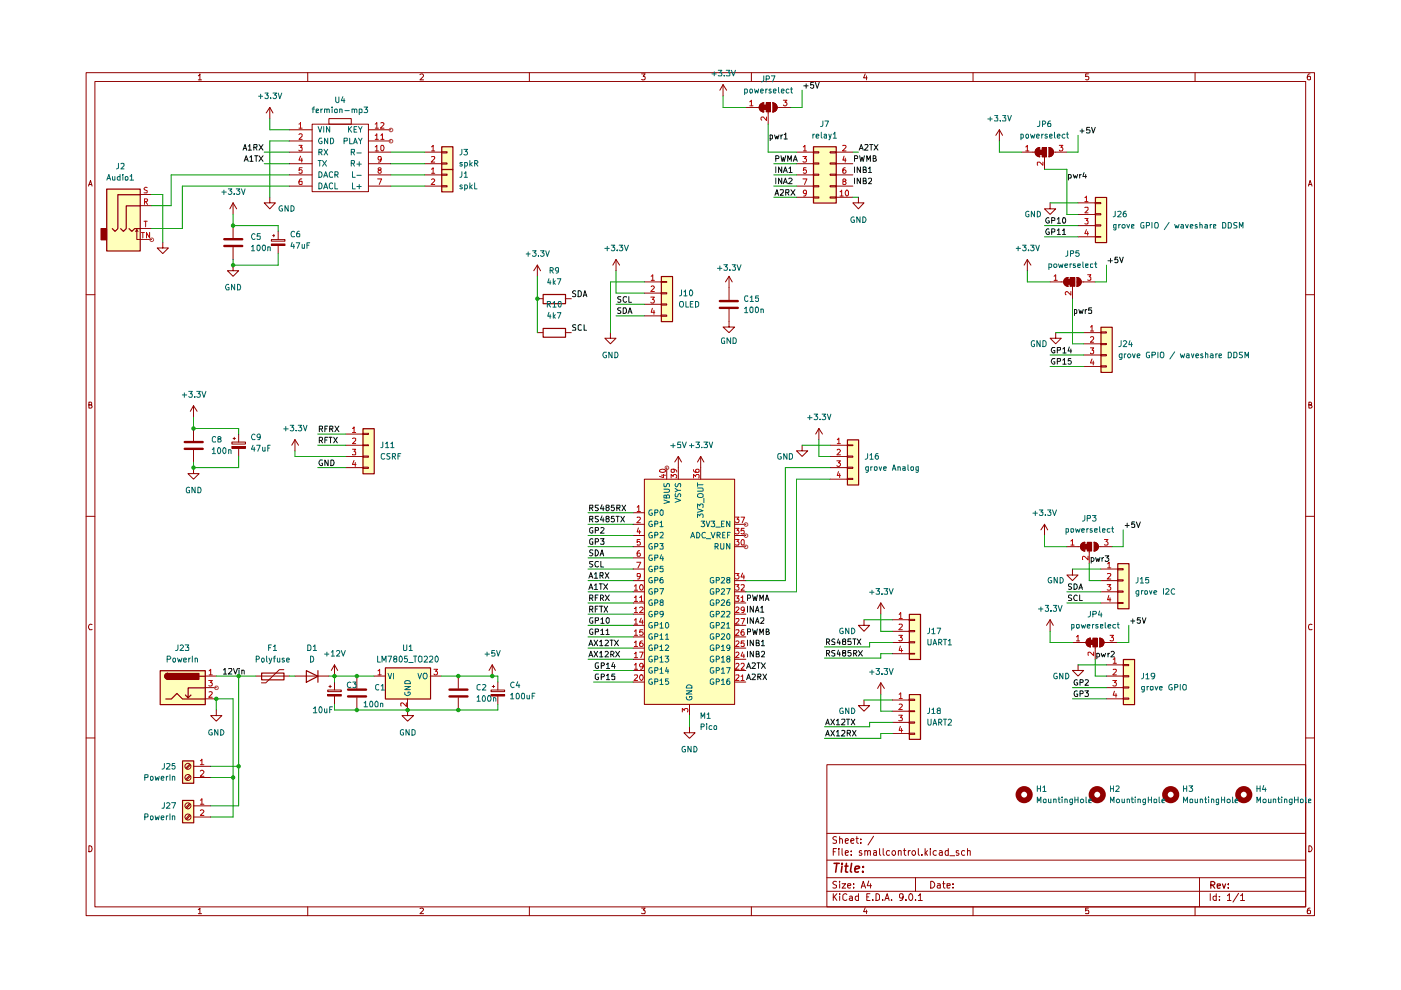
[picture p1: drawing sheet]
<svg xmlns="http://www.w3.org/2000/svg" width="297mm" height="210mm" viewBox="0 0 297 210" stroke-linecap="round" stroke-linejoin="round" font-family="sans-serif">
<g fill="none" stroke="#910000" stroke-width=".21">
<path d="M18.3 15.4h260.4v178.7h-260.4zM20.1 17.3h256.7v175h-256.7zM42 16.1l.4-.4v1.2M42 16.9h.7M65.2 15.4v1.9M89 15.8l.5-.1 .3 .2-.1 .4-.7 .6h.8M112.2 15.4v1.9M136 15.7h.8l-.4 .5 .4 .2-.1 .4h-.7M159.3 15.4v1.9M183.4 15.7l-.3 .8h.8M183.7 16.1v.8M206.3 15.4v1.9"/>
<path d="M230.8 15.7h-.6v.6l.4-.1 .3 .2-.1 .4h-.6M253.4 15.4v1.9M277.8 15.7a.72 .72 0 0 0-.6 .5 .72 .72 0 0 0 .2 .7l.4-.1v-.5l-.4-.1-.2 .2M18.8 39.5l.4-1.2 .3 1.2M18.8 39.1h.6M277.4 39.5l.4-1.2 .4 1.2M277.5 39.1h.6M18.3 62.5h1.8M276.8 62.5h1.9M18.8 85.9l.6-.1v-.4l-.1-.1h-.5v1.2l.6-.1 .1-.3-.2-.2M277.5 85.9h.5v-.6h-.5v1.2h.4l.3-.4-.4-.2M18.3 109.5h1.8"/>
<path d="M276.8 109.5h1.9M19.5 132.4a.61 .61 0 0 0-.7 .3 .61 .61 0 0 0 .2 .8l.5-.1M278.2 132.4l-.3-.1a.67 .67 0 0 0-.5 .5 .67 .67 0 0 0 .3 .7l.5-.1M18.3 156.5h1.8M276.8 156.5h1.9M18.8 179.3a.64 .64 0 0 1 .7 .7 .64 .64 0 0 1-.7 .6zM175.3 162.1h101.5v30.2h-101.5zM175.3 176.7h101.5M177.3 179.9h-.6v1.5M177.3 177.5l-.5-.1-.2 .2 .2 .5 .5 .1v.4l-.2 .2-.5-.1M177.9 179.9v.2M178 178v-.1a.36 .36 0 0 1 .6 .2v.7"/>
<path d="M178 177.4v1.4M178.5 179.9v1.2l.2 .3M179.2 178.3l.7-.2-.1-.2-.4-.1-.2 .3 .1 .6h.5M180.4 178.3l.7-.2-.2-.3-.4 .1-.1 .7 .2 .2 .4-.1M181.5 177.8h.5M181.7 177.4v1.2l.3 .2M182.5 178.6v.2M182.5 177.9v.2M185.2 177.3l-1.2 1.9M186.5 179.9v1.2l.2 .3M187.3 179.9v1.2l.2 .3M191.7 179.9v1.2l.4 .3"/>
<path d="M194.7 179.9v1.2l.3 .3M196.1 179.9v1.5M197.2 179.9v.2M201.1 179.9v1.5M205.1 179.9v1.5M277.5 179.3a.64 .64 0 0 1 .7 .7 .64 .64 0 0 1-.7 .6zM42 192.9l.4-.4v1.2M42 193.7h.7M65.2 192.3v1.8M89 192.6l.5-.1 .3 .3-.8 .9h.8M112.2 192.3v1.8M136 192.5h.8l-.4 .5 .4 .2-.1 .5-.7-.1"/>
<path d="M159.3 192.3v1.8M175.3 189h101.5M175.3 186.1h101.5M175.3 182.4h101.5M176.7 189.5v1.4M176.7 180.6h.4M176.8 190.1l.6 .8M177.3 186.9h-.5l-.2 .2 .2 .4 .5 .2v.4l-.2 .2-.5-.1M177.4 189.5l-.7 .8M177.9 180.3v1.1M178 189.5v.2M178 186.9v.1"/>
<path d="M178 187.4v.9M178 190v.9M178.5 187.4h.8l-.8 .9h.8M179.2 180.8l.7-.1-.1-.3-.4-.1-.2 .3 .1 .7h.5M179.5 189.7l-.4-.2-.4 .3 .1 1 .3 .1 .4-.1M179.7 187.8l.7-.1-.1-.3h-.5l-.1 .1 .1 .7h.5M180.1 190.1l.5-.1 .1 .2v.7M180.5 181.2v.2M180.5 180.4v.2M180.7 190.3l-.6 .1v.2l.2 .3 .4-.1M181 188.1v.2M181 187.4v.1"/>
<path d="M182 190.1l-.4-.1-.3 .2v.5l.3 .2 .4-.1M182 189.5v1.4M182.6 188.3l.4-1.4 .5 1.4M182.7 180.4l-.4-.1-.1 .3 .1 .2 .5 .2-.1 .3h-.5M182.7 187.9h.7M183.4 180.5l.1-.2 .4 .1v1M183.4 180.3v1.1M183.4 192.4l-.3 .9h.8M183.7 193v.7M183.8 190.2h.4M183.9 180.6a.36 .36 0 0 1 .6-.2v1M184.2 186.8l-.3 1h.9"/>
<path d="M184.5 189.5h-.7v1.4h.7M184.5 187.4v.9M185 190.8v.1M185.2 180.4h.6v1M185.7 189.5h.4l.4 .3v.8l-.4 .3h-.4zM185.8 180.7l-.6 .1v.5h.6M187.2 190.8v.1M187.6 190.9l.5-1.4 .4 1.4M187.8 190.5h.6M188.6 180.4l-.4-.1a.6 .6 0 0 0 0 1.1l.4-.1M189 190.8v.1M190.5 180.5l.2-.2 .4 .1v1"/>
<path d="M190.5 180.3v1.1M191.5 190.1l-.3 .3-.4-.1-.1-.6 .5-.2 .3 .2-.2 1.1-.5 .1M191.6 180.3h.5M192.1 190.8v.1M192.6 180.3v1.1M193 189.5a.78 .78 0 0 1 .6 .6 .78 .78 0 0 1-.3 .7l-.1 .1a.8 .8 0 0 1-.6-.6 .8 .8 0 0 1 .4-.8zM193 180.3l-.3 .1-.1 .3M194.1 190.8v.1M194.1 186.1v2.9M194.7 189.9l.4-.4v1.4M194.7 190.9h.8M195.5 181.2v.2"/>
<path d="M196.2 180.8l.4 .6M196.6 180.3l-.5 .6M197.2 180.3v1.1M197.3 186.9a.73 .73 0 0 1 .9 .7 .73 .73 0 0 1-.9 .7zM198.5 180.4l-.3-.1-.4 .4 .2 .6h.5M198.8 187.4h.5l.1 .9M199.2 180.4h.5l.1 1M199.4 187.7h-.5l-.2 .3 .2 .3 .5-.1M199.8 180.7l-.5 .1-.2 .2 .2 .4 .5-.1M199.9 187.4h.5M200 186.9v1.1l.4 .3M200.8 187.8l.7-.1-.1-.3h-.6v.8h.6"/>
<path d="M201.1 180.4l-.5-.1-.2 .4 .1 .6h.6M201.4 181.4h1M202.1 188.1v.2M202.1 187.4v.1M203.3 180.4h-.6v.4l.6 .2-.2 .4-.4-.1M204.5 180.4l-.4-.1a.6 .6 0 0 0 0 1.1l.4-.1M205.1 180.5l.3-.2 .3 .1v1M206.3 192.3v1.8M230.8 192.5h-.6v.6l.1-.1h.5v.7l-.6-.1M253.4 192.3v1.8M254.3 186.1v6.2M256.6 189.5v1.4"/>
<path d="M257.9 190.1l-.5-.1-.2 .2v.5l.2 .2 .5-.1M257.9 189.5v1.4M258.5 190.8v.1M258.5 190.1v.1M260.2 189.9l.5-.4v1.4M260.2 190.9h.8M262.6 189.4l-1.2 1.9M263 189.9l.5-.4v1.4M263 190.9h.9M277.8 192.5l-.5 .1-.1 .9 .1 .2 .5-.1v-.5l-.1-.1h-.3l-.2 .2"/>
<circle cx="189.5" cy="180.9" r=".47"/>
<circle cx="193.8" cy="180.9" r=".47"/>
</g>
<path d="M256.7 187.7l.7-.1 .2-.4-.4-.3h-.5v1.4M257.1 187.7l.5 .6M258.1 187.8l.7-.1-.1-.3h-.5l-.1 .2 .1 .7h.5M259.2 187.4l.3 .9 .4-.9M260.4 188.2v.1M260.4 187.4v.2" fill="none" stroke="#910000" stroke-width=".25"/>
<path d="M176.8 183h1.1M177.4 183l-.2 1.9M178.5 183v.2M178.5 183.6l-.1 1.3M179.1 183.6h.7M179.5 183l-.2 1.8 .4 .1M180.6 183l-.3 1.7 .3 .2M181.2 184.3l1-.2v-.4a.6 .6 0 0 0-.9 .2v.9h.7M182.9 184.7v.2M183 183.7v.2" fill="none" stroke="#910000" stroke-width=".34"/>
<g fill="#ffb">
<path d="M136.6 101.6h19.2v47.8h-19.2z"/>
<path d="M237 119.5h2.3v9.5h-2.3z"/>
<path d="M238.1 139.8h2.4v9.6h-2.4z"/>
<path d="M172.4 31.1h4.9v11.9h-4.9z"/>
<path d="M140.2 58.6h2.3v9.6h-2.3z"/>
<path d="M232.2 41.8h2.4v9.6h-2.4z"/>
<path d="M233.4 69.3h2.4v9.6h-2.4z"/>
<path d="M192.8 147.2h2.3v9.5h-2.3z"/>
<path d="M192.8 130.2h2.3v9.6h-2.3z"/>
<path d="M179.6 93.2h2.4v9.6h-2.4z"/>
<path d="M81.7 141.6h9.5v6.6h-9.5z"/>
<path d="M38.7 169.7h2.3v4.7h-2.3z"/>
<path d="M38.7 161.3h2.3v4.7h-2.3z"/>
<path d="M22.6 40h7.1v13.2h-7.1z"/>
<path d="M93.6 31.1h2.4v4.8h-2.4z"/>
<path d="M93.6 35.9h2.4v4.7h-2.4z"/>
<path d="M33.9 142.2h9.6v7.2h-9.6z"/>
<path d="M76.9 90.8h2.4v9.6h-2.4z"/>
</g>
<g fill="none" stroke="#0f0f0f" stroke-width=".21">
<path d="M125.7 119l-.7 .1v.4l.7 .4-.3 .3-.4-.1M125.7 116.7l-.5-.1-.2 .2v.3l.7 .3-.3 .5-.4-.1M126.2 116.6a.64 .64 0 0 1 .7 .6 .64 .64 0 0 1-.7 .7zM126.9 119.1l-.5-.1a.67 .67 0 0 0-.3 .7 .67 .67 0 0 0 .5 .5l.3-.1M127.2 117.9l.4-1.3 .4 1.3M127.3 117.4h.6M127.4 119v1.2h.6M124.9 139.3l.4-1.2 .4 1.2M124.9 136.9l.4-1.2 .4 1.2M124.9 125l.4-1.2 .4 1.2M124.9 122.6l.4-1.2 .4 1.2M125 126.8h.5l.2-.1v-.4l-.2-.1h-.5v1.1"/>
<path d="M125 129.2l.7-.1v-.4l-.2-.2h-.5v1.3M125 138.9h.5M125 136.6h.5M125 124.6h.5M125 122.3h.5M125.4 126.8l.3 .5M125.4 129.2l.3 .6M125.7 133.4a.45 .45 0 0 0-.7 .2v.7a.45 .45 0 0 0 .7 .2v-.5h-.2M125.7 131h-.5l-.2 .2v.6l.2 .3h.5v-.4h-.2M126 138.1l.7 1.2M126 135.7l.7 1.2M126 124.1l.4-.3v1.2"/>
<path d="M126 121.8l.4-.4v1.2M126 125h.7M126 122.6h.7M126.2 133.9h.6l.1-.5-.7-.1v1.2M126.2 131.6l.7-.1v-.4l-.7-.1v1.2M126.2 126.7h.4M126.2 129.1h.4M126.7 138.1l-.7 1.2M126.7 135.7l-.7 1.2M126.8 126.2h-.6v1.1M126.8 128.5h-.6v1.3M127.1 123.8h.6"/>
<path d="M127.1 128.5h.7M127.1 138.4h.2l.2-.3v1.2M127.1 136.1l.4-.4v1.2M127.1 139.3h.7M127.1 136.9h.7M127.2 122h.6v-.6h-.6v1.2M127.3 126.8h.4l.3-.2-.3-.4h-.4v1.1M127.4 133.7l.3-.4v1.2M127.4 131.3l.3-.3v1.2M127.4 123.8v1.2M127.4 134.5h.7M127.4 132.2h.7"/>
<path d="M127.5 122l.4 .6M127.5 128.5v1.3M127.6 126.8l.4 .5M128 123.8l.8 1.2M128.1 128.5l.7 1.3M128.3 138.3l.4-.2 .3 .3-.8 .9h.8M128.3 135.8l.4-.1 .3 .4-.8 .8h.8M128.3 126.2l.9 1.1M128.3 121.4l.8 1.2M128.5 133.7l.3-.4v1.2M128.5 134.5h.7M128.7 131h.3l.2 .1v.8l-.3 .3a.71 .71 0 0 1-.2-1.2z"/>
<path d="M128.8 123.8l-.8 1.2M128.8 128.5l-.7 1.3M129.1 121.4l-.8 1.2M129.2 126.2l-.9 1.1M129.3 135.7h.7M129.5 138.8h.4l.3-.5-.3-.2h-.4v1.2M129.7 135.7v1.2M129.8 138.8l.4 .5M130.3 135.7l.8 1.2M130.5 138.1l.9 1.2M131.1 135.7l-.8 1.2M131.4 138.1l-.9 1.2"/>
<path d="M158.5 126.8h.5l.1-.1v-.4l-.1-.1h-.5v1.1M158.5 133.9h.6v-.5l-.6-.1v1.2M158.5 128.5v1.3M158.5 131v1.2M158.5 135.7v1.2M158.5 138.1v1.2M159.6 126.2l.2 1.1 .3-.8 .2 .8 .3-1.1M159.6 133.3l.2 1.2 .3-.8 .2 .8 .3-1.2M159.7 128.5v1.3l-.6-1.3v1.3M159.7 131v1.2l-.6-1.2v1.2M159.7 138.1v1.2l-.6-1.2v1.2M159.7 135.7v1.2l-.6-1.2v1.2"/>
<path d="M160.2 129.8l.4-1.3 .3 1.3M160.2 132.2l.4-1.2 .3 1.2M160.2 129.5h.6M160.2 131.8h.6M160.3 138.7l.6-.1v-.3l-.1-.2h-.5v1.2h.6l.1-.4-.2-.2M160.3 136.3h.5l.1-.2v-.3l-.6-.1v1.2h.6l.1-.3-.2-.3M161.1 127.3v-1.1l.3 .8 .5-.8v1.1M161.1 134.5v-1.2l.3 .9 .5-.9v1.2M161.3 128.9h.1l.2-.4v1.3M161.3 131.1h.6v.4l-.6 .7h.6M161.3 129.8h.6M161.4 138.3l.2-.2h.3l.2 .2v.3l-.7 .7h.7"/>
<path d="M161.4 136.1l.4-.4v1.2M161.4 136.9h.7M162.3 127.3l.3-1.1 .4 1.1M162.4 127h.6M162.4 133.9h.6v-.5l-.6-.1v1.2h.5l.2-.4-.3-.2M175.2 138.5l.6-.1v-.5h-.6v1.2M175.2 136.1h.6v-.5l-.6-.1v1.2M175.5 138.5l.4 .6M175.5 136.1l.4 .6M177 137.9h-.5l-.2 .2 .2 .3 .5 .2v.3l-.2 .2-.5-.1M177 135.6l-.4-.1-.3 .2 .1 .3 .6 .2v.4l-.7 .1M177.8 137.8l-.3 .9h.7"/>
<path d="M177.8 135.5l-.3 .8h.7M178 135.9v.8M178 138.3v.8M178.9 138.4l-.3-.2 .1-.3h.5l.1 .4-.2 .1h-.4l-.1 .2v.3l.3 .2 .4-.2v-.4l-.2-.1M178.9 136h-.2l-.1-.3 .3-.2h.2l.2 .4-.6 .2v.6l.6-.1v-.5l-.2-.1M180.4 137.9h-.6v.5h.6l.1 .5-.3 .2-.4-.2M180.4 135.5h-.6v.6l.5-.1 .2 .1v.4l-.2 .2-.5-.1M180.8 135.5h.7M181 138.5l.6-.1 .1-.3-.2-.2h-.5v1.2M181.2 135.5v1.2M181.2 138.5l.5 .6M181.7 135.5l.8 1.2"/>
<path d="M182 137.9l.8 1.2M182.5 135.5l-.8 1.2M182.8 137.9l-.8 1.2M232.5 138.6l.4-.1 .2 .3v.3l-.1 .2h-.5M232.5 138.5v1.2M233.5 138.5l.2 .8 .3-.5 .2 .5 .2-.8M234.9 138.5v.8M235.3 138.5l-.4 .1v.2M235.6 138.3l.4-.2 .3 .3-.8 .9h.8M239.7 131.7h.9M240.2 131.2v1M241.8 131h-.6l-.1 .5h.7v.5l-.2 .2h-.3l-.2-.2"/>
<path d="M242.2 131l.3 1.2 .5-1.2M126.9 140.5h-.5l-.2 .3v.6l.2 .2h.5v-.4h-.2M127.5 141.1h.6l.1-.4-.2-.2h-.5v1.2M128.6 140.9l.3-.4v1.2M128.6 141.7h.7M130 140.5l-.3 .8h.7M130.3 140.9v.8M158.3 141.7l.4-1.2 .4 1.2M158.3 144.1l.4-1.2 .4 1.2M158.5 141.4h.5M158.5 143.8h.5M159.5 140.6l.5-.1 .2 .4-.8 .8h.8"/>
<path d="M159.5 143l.5-.1 .2 .4-.8 .8h.8M160.5 140.5h.7M160.7 143.5l.6-.1v-.5h-.6v1.2M160.8 140.5v1.2M160.9 143.5l.4 .6M161.4 140.5l.9 1.2M161.8 142.9l.7 1.2M162.3 140.5l-.9 1.2M162.5 142.9l-.7 1.2"/>
</g>
<g fill="none" stroke="#910000" stroke-width=".21">
<path d="M141.4 99.1v2.5M143.8 99.1v2.5M148.6 99.1v2.5M134.2 108.7h2.4M134.2 111.2h2.4M134.2 113.5h2.4M134.2 115.9h2.4M134.2 118.3h2.4M136.6 101.6h19.2v47.8h-19.2zM155.8 111.2h2.3M155.8 113.5h2.3M155.8 115.9h2.3"/>
<path d="M134.2 120.6h2.4M134.2 123.1h2.4M134.2 125.5h2.4M134.2 127.8h2.4M134.2 130.2h2.4M134.2 132.6h2.4M134.2 135h2.4M134.2 137.4h2.4M134.2 139.8h2.4M155.8 123.1h2.3M155.8 125.5h2.3M155.8 127.8h2.3"/>
<path d="M155.8 130.2h2.3M155.8 132.6h2.3M155.8 135h2.3M155.8 137.4h2.3M155.8 139.8h2.3M183.2 131.4v1.2h1.2l-1.2 1.3-1.2-1.3h1.2M229.8 136.2h.5M231.2 135.3v1.9M134.2 142.2h2.4M134.2 144.6h2.4M146.2 154.1v1.3h1.2l-1.2 1.1-1.2-1.1h1.2M146.2 149.4v2.3"/>
<path d="M155.8 142.2h2.3M155.8 144.6h2.3M183.2 148.4v1.2h1.2l-1.2 1.2-1.2-1.2h1.2"/>
</g>
<g fill="none" stroke="#b90000" stroke-width=".21">
<path d="M140 99.6l.6-.1 .5 .2a.68 .68 0 0 1-.6 .5 .68 .68 0 0 1-.7-.5zM142.8 99.5l.2 .1v.5l-.2 .1-.5-.1 .1-.5a.85 .85 0 0 1 1.1 .2v.3M147 99.6l.1 .4 .4 .2 .7-.1v-.5h-.7v.3l.2 .3M135 119.2h.9l-.6 1.2M135.1 107.5l.3-.3v1.3M135.1 109.7l.5-.1 .2 .4-.8 .8h.8M135.1 108.5h.7M135.4 111.9l-.3 .9h.8M135.6 116.8h-.3l-.2 .3v.8h.5l.2-.1v-.4l-.2-.1h-.4l-.1 .1M135.6 112.4v.8M135.7 114.4h-.6v.6l.4-.2 .3 .3v.3l-.2 .2-.5-.1M140.3 100.8h.8"/>
<path d="M140.7 100.6v.7l-.9-.3M142.3 101.3v-.7l.4 .4 .1-.3 .4-.1 .3 .2v.4l-.2 .1M147 101.3v-.7l.5 .4 .2-.4h.4l.1 .2-.1 .5M155.9 109.6h.8l-.4 .5 .3 .1v.5l-.5 .1-.2-.1M155.9 112h.8l-.4 .4 .3 .1v.6h-.7M155.9 114.4h.8l-.4 .4 .4 .3-.1 .5-.7-.1M157.1 109.6h.8l-.5 1.2M157.3 114.5l.2-.1 .3 .2v.8l-.2 .2-.3-.1a.78 .78 0 0 1 0-1zM157.8 112h-.6l-.1 .6 .2-.2h.3l.2 .2v.5h-.7M134.5 124.3l.3-.3v1.1M134.5 126.7l.3-.4v1.2M134.5 129l.3-.3v1.2"/>
<path d="M134.5 131.5l.3-.4v1.2M134.5 133.9l.3-.4v1.2M134.5 136.2l.3-.3v1.2M134.5 138.6l.3-.3v1.1M134.5 125.1h.7M134.5 127.5h.7M134.5 129.9h.7M134.5 132.3h.7M134.5 134.7h.7M134.5 137.1h.7M134.5 139.4h.7M135.6 126.7l.4-.4v1.2"/>
<path d="M135.6 128.9l.5-.2 .3 .2-.8 1h.8M135.6 138.3h.8l-.5 1.1M135.6 127.5h.8M135.8 122.1l-.2 .2h-.4l-.1-.6 .5-.1 .2 .2-.2 .8-.4 .2M135.8 124h.2a.64 .64 0 0 1 .4 .6 .64 .64 0 0 1-.5 .5 .66 .66 0 0 1-.1-1.1zM135.9 131.1l-.3 .8h.8M136.2 135.9a.55 .55 0 0 0-.6 .5l.1 .6 .4 .1 .3-.3v-.2l-.3-.3h-.2l-.3 .3M136.2 131.5v.8M136.3 133.5h-.6l-.1 .6 .5-.2 .3 .3-.1 .4h-.7M155.9 121.6h.8l-.4 .4 .3 .1v.6l-.5 .1-.2-.2M155.9 124h.8l-.4 .4 .3 .1v.6h-.7M155.9 126.3h.8l-.4 .5h.3v.7l-.7-.1"/>
<path d="M156 128.9l.4-.2 .3 .3-.8 .9h.8M156 131.2l.6-.1 .1 .4-.8 .8h.8M156 133.6l.6-.1 .1 .4-.8 .8h.8M156 136l.4-.1 .3 .3-.8 .9h.8M156 138.4l.4-.1 .3 .3-.8 .8h.8M157.1 124h.7v.5l-.7 .6h.7M157.1 126.7h.2l.1-.4v1.2M157.1 131.1h.8l-.5 1.2M157.1 127.5h.7M157.4 121.5l-.3 .8h.8M157.4 138.3l-.3 .8h.8M157.7 133.5l-.4 .1-.2 .9 .3 .2 .4-.1v-.5l-.2-.2h-.2l-.3 .3"/>
<path d="M157.7 121.9v.9M157.7 138.7v.7M157.8 129.2v.2l-.4 .1-.2-.1-.1-.5 .3-.2 .4 .2v.7l-.2 .3h-.3M157.8 135.9h-.6l-.1 .6 .2-.2h.3l.2 .2v.5h-.7M134.5 141l.3-.4v1.3M134.5 143.2l.6-.1 .1 .3-.8 .9h.8M134.5 141.9h.7M135.7 143.3l.2-.2a.6 .6 0 0 1 .5 .4 .6 .6 0 0 1-.2 .7l-.2 .1a.67 .67 0 0 1-.3-1zM136.4 141.1l-.2 .3h-.4l-.2-.5 .3-.3h.2l.3 .3-.2 .8-.4 .2M144.7 151v-.8l.4 .4 .2-.4 .5 .1v.7M156 140.8l.4-.2 .3 .4-.8 .9h.8M156 143.2l.6-.1 .1 .3-.8 .9h.8"/>
<path d="M157.1 140.8l.2-.2h.3l.2 .2v.3l-.7 .8h.7M157.1 143.4l.3-.3v1.2M157.1 144.3h.7"/>
</g>
<g fill="none" stroke="#006665" stroke-width=".21">
<path d="M138.2 108.1h-.4a.67 .67 0 0 0-.2 .7 .67 .67 0 0 0 .5 .5l.2-.2v-.3h-.2M138.2 110.6l-.2-.1a.61 .61 0 0 0-.5 .6 .61 .61 0 0 0 .6 .6l.2-.1v-.4h-.2M138.2 112.9h-.1a.66 .66 0 0 0-.5 .4 .66 .66 0 0 0 .2 .7h.5v-.5h-.2M138.2 115.3l-.1-.1a.66 .66 0 0 0-.5 .5 .66 .66 0 0 0 .2 .7l.5-.1v-.4h-.2M138.2 117.7h-.4a.67 .67 0 0 0-.2 .7 .67 .67 0 0 0 .5 .5l.2-.2v-.3h-.2M138.8 108.7l.6-.1v-.5h-.6v1.2M138.8 111.1h.6v-.5l-.6-.1v1.2M138.8 113.5h.6v-.6h-.6v1.1M138.8 115.9l.6-.1v-.5l-.6-.1v1.2M138.8 118.3l.6-.1v-.5h-.6v1.2M139.9 110.8l.4-.3v1.2M139.9 112.9h.7v.5l-.7 .6h.7"/>
<path d="M139.9 115.2h.7l-.3 .5 .3 .1v.5h-.7M139.9 111.7h.7M140.1 108.1h.3l.2 .2v.8l-.3 .2a.71 .71 0 0 1-.2-1.2zM140.3 117.6l-.4 .8h.8M140.5 118v.9M140.8 106l1.2 .4-1.2 .4M140.8 103.7h.9l.3 .3-.3 .4h-.9M140.8 102.5v.6l.1 .1 .4-.1 .1-.6h.4l.2 .3-.1 .4M141.3 105.2l.2-.3 .5 .3v.4h-1.2l.1-.6 .4 .1v.5M143.1 105.7l1.2 .4-1.2 .4M143.1 103.5l.6 .5-.6 .3M143.2 104.6v.7h.4l.4-.7 .3 .3-.1 .4"/>
<path d="M143.2 102.5l-.1 .5 .3 .2 .2-.1 .3-.6h.3v.7M143.7 104h.6M146.4 114l.5-1.1 .4 1.1M146.6 113.7h.5M147.7 112.9a.66 .66 0 0 1 .7 .4 .66 .66 0 0 1-.3 .7h-.4zM147.9 109.7v-.7l.5 .4 .2-.4h.3l.2 .1-.1 .6M147.9 107.9l1.2 .4-1.2 .3M147.9 107.6v-.8l.5 .5v-.4h.7l-.1 .7M147.9 103.5h1l.2 .1-.1 .5h-1.1M147.9 102.4v.7M147.9 102.8h1.2M148 104.8a.87 .87 0 0 1 1.1 0v.5a.77 .77 0 0 1-1.2-.1z"/>
<path d="M148.6 110.5h.8l-.4 .4 .4 .3-.1 .4h-.7M149.2 105.7v.9M149.6 112.9h-.3a.67 .67 0 0 0-.5 .5 .67 .67 0 0 0 .3 .6h.5M149.7 110.5l.4 1.2 .4-1.2M149.7 114.2h1M150.8 110.5h.7l-.3 .4 .3 .2v.5h-.7M150.8 112.9l.4 1.1 .4-1.1M151.6 115.9l.6-.1v-.5l-.6-.1v1.2M151.8 111.8h.9M151.9 115.9l.4 .5M152 113.5h.5l.2-.2-.1-.4h-.6v1.1M152.3 113.5l.4 .5"/>
<path d="M152.8 115.2l.1 1.2h.5l.1-1.2M153 111.1h.4M153.2 113.5h.4M153.6 110.5h-.6v1.2h.6M153.7 112.9h-.5v1.1h.5M154.2 113.5h.5M154.7 110.5v1.2l-.6-1.2v1.2M154.7 115.2v1.2l-.6-1.2v1.2M154.8 112.9h-.6v1.1M138.2 120.1h-.4a.67 .67 0 0 0-.2 .6 .67 .67 0 0 0 .5 .5h.2v-.5h-.2M138.2 122.5l-.2-.1a.61 .61 0 0 0-.5 .7 .61 .61 0 0 0 .6 .5l.2-.1v-.4h-.2M138.2 124.9l-.1-.1a.66 .66 0 0 0-.5 .5 .66 .66 0 0 0 .2 .7l.5-.1v-.4h-.2"/>
<path d="M138.2 127.3l-.1-.1a.66 .66 0 0 0-.5 .4 .66 .66 0 0 0 .2 .8l.5-.1v-.5h-.2M138.2 129.6h-.4a.67 .67 0 0 0-.2 .7 .67 .67 0 0 0 .5 .5l.2-.2v-.3h-.2M138.2 132h-.4a.61 .61 0 0 0-.3 .8 .61 .61 0 0 0 .8 .3v-.4h-.2M138.2 134.5l-.2-.1a.61 .61 0 0 0-.5 .6 .61 .61 0 0 0 .6 .6l.2-.1v-.5h-.2M138.2 136.8l-.1-.1a.66 .66 0 0 0-.5 .5 .66 .66 0 0 0 .2 .7l.5-.1v-.4h-.2M138.2 139.2l-.1-.1a.64 .64 0 0 0-.5 .6 .64 .64 0 0 0 .5 .7l.2-.2v-.3h-.2M138.8 120.6h.6v-.5h-.6v1.1M138.8 123h.6v-.5l-.6-.1v1.2M138.8 125.5l.6-.1v-.5l-.6-.1v1.2M138.8 127.8h.6v-.5l-.6-.1v1.2M138.8 130.2l.6-.1v-.5h-.6v1.2M138.8 132.6h.6v-.6h-.6v1.2"/>
<path d="M138.8 135h.6v-.5l-.6-.1v1.2M138.8 137.4l.6-.1v-.5l-.6-.1v1.2M138.8 139.8l.6-.1v-.5l-.6-.1v1.3M139.9 124.8h.8l-.5 1.2M139.9 132.3l.4-.3v1.2M139.9 134.7l.4-.3v1.2M139.9 137.1h.2l.2-.4v1.2M139.9 139.4h.2l.2-.3v1.3M139.9 133.2h.7M139.9 135.6h.7M139.9 137.9h.7M140.2 127.7l-.3-.3 .3-.2h.2l.2 .4-.4 .1-.3 .2 .2 .5 .5-.1v-.5l-.2-.1"/>
<path d="M140.5 122.4h-.2a.73 .73 0 0 0-.1 1.2l.4-.1v-.5l-.4-.1-.3 .2M140.6 120.1h-.6l-.1 .5h.7v.6h-.7M140.6 130.1l-.1 .2h-.4l-.2-.2v-.3l.2-.2 .5 .1v.8l-.2 .2-.3 .1M141 139.1h.8l-.4 .5 .3 .1 .1 .4-.3 .3h-.3l-.2-.2M141.1 134.7l.3-.3v1.2M141.1 136.9l.4-.2 .3 .4-.8 .8h.8M141.1 135.6h.7M141.2 132.1l.4-.1a.72 .72 0 0 1-.2 1.2l-.3-.3zM151.3 122.5a.45 .45 0 0 0-.7 .2v.7a.52 .52 0 0 0 .8 .1v-.4h-.3M151.3 124.9l-.4-.1-.3 .3v.6l.2 .3 .6-.1v-.4h-.3M151.3 127.3l-.4-.1-.3 .3v.6l.2 .3 .6-.1v-.5h-.3M151.3 129.6h-.5l-.2 .3v.6l.2 .2 .3 .1 .3-.2v-.3h-.3"/>
<path d="M151.3 132h-.5l-.2 .2v.7a.52 .52 0 0 0 .8 .2v-.4h-.3M151.3 134.5a.45 .45 0 0 0-.7 .1v.7a.52 .52 0 0 0 .8 .2v-.5h-.3M151.3 136.8l-.4-.1-.3 .4v.6l.2 .2 .6-.1v-.4h-.3M151.3 139.2l-.4-.1-.3 .3v.6l.2 .3 .3 .1 .3-.2v-.3h-.3M151.9 123h.5l.1-.1v-.4l-.6-.1v1.2M151.9 125.5h.4l.2-.3-.2-.4h-.4v1.2M151.9 127.8h.4l.2-.2-.2-.4h-.4v1.2M151.9 130.2l.6-.1v-.3l-.1-.2h-.5v1.2M151.9 132.6h.5l.1-.2v-.3l-.6-.1v1.2M151.9 135h.5l.1-.2v-.3l-.6-.1v1.2M151.9 137.4h.4l.2-.2-.2-.5h-.4v1.2M151.9 139.8l.6-.1v-.3l-.2-.3h-.4v1.3"/>
<path d="M153 122.5l.4-.1 .2 .4-.7 .8h.7M153 125l.4-.2 .2 .3-.7 .9h.7M153 127.3l.4-.1 .2 .3-.7 .9h.7M153 129.7l.6-.1v.4l-.7 .8h.7M153 132.1l.6-.1v.3l-.7 .9h.7M153 134.5l.4-.1 .2 .3-.7 .9h.7M153 137.1l.3-.4v1.2M153 139.4l.3-.3v1.3M153 137.9h.6M154.1 124.8h.7l-.5 1.2M154.1 129.7h.6v.4l-.6 .7h.6M154.1 132.3l.3-.3v1.2"/>
<path d="M154.1 133.2h.6M154.2 134.5l.3-.1 .2 .2v.7l-.3 .3a.7 .7 0 0 1-.2-1.1zM154.3 122.9l-.2-.2 .2-.3 .4 .1v.4a.51 .51 0 0 0-.6 .6h.6v-.5l-.1-.1M154.3 139.7l-.2-.3 .2-.3h.3l.1 .4-.6 .4v.2l.2 .3 .4-.2v-.4l-.1-.1M154.7 127.2l-.5 .1-.1 .9 .1 .2 .5-.1v-.6h-.5l-.1 .1M154.7 137.2v.2l-.4 .1-.2-.1v-.4l.2-.3 .4 .2v.8l-.1 .2h-.4M138.2 141.6h-.4a.67 .67 0 0 0-.2 .6 .67 .67 0 0 0 .5 .5l.2-.1v-.4h-.2M138.2 144l-.2-.1a.61 .61 0 0 0-.5 .7 .61 .61 0 0 0 .6 .5l.2-.1v-.4h-.2M138.8 142.2l.6-.1v-.5h-.6v1.1M138.8 144.5h.6v-.5l-.6-.1v1.2M139.9 141.9l.4-.3v1.1M139.9 144.3l.4-.4v1.2"/>
<path d="M139.9 140.4h.7M139.9 142.7h.7M139.9 145.1h.7M141.4 141.5l-.3 .8h.7M141.6 141.9v.8M141.7 143.9h-.6v.6l.4-.1 .3 .2-.1 .4h-.6M145.5 146.5h1.2l-1.2 .7h1.2M145.6 147.7l-.1 .1a.66 .66 0 0 0 .5 .6 .66 .66 0 0 0 .7-.2l-.1-.5h-.4v.2M145.6 145.5a.72 .72 0 0 1 1.1 0v.4h-1.2zM151.3 141.6h-.5l-.2 .2v.6l.2 .3h.3l.3-.1v-.4h-.3M151.3 144a.45 .45 0 0 0-.7 .2v.7a.52 .52 0 0 0 .8 .1v-.4h-.3M151.9 142.2l.6-.1v-.4l-.1-.1h-.5v1.1"/>
<path d="M151.9 144.5h.5l.1-.1v-.4l-.6-.1v1.2M153 141.9l.3-.3v1.1M153 144.3l.3-.4v1.2M153 140.4h.6M153 142.7h.6M153 145.1h.6M154.1 141.6h.7l-.5 1.1M154.7 143.9h-.3a.73 .73 0 0 0-.1 1.2l.4-.1v-.5l-.4-.1-.2 .2"/>
</g>
<path d="M231.2 135.7h.5v1h-.5z" fill="#910000"/>
<path d="M231.2 135.3a.93 .93 0 0 0-.9 .9 .93 .93 0 0 0 .9 1M231.2 135.7h.5v1h-.5z" fill="none" stroke="#910000" stroke-width=".21"/>
<path d="M230.5 135.6l.7-.3v1.9a.93 .93 0 0 1-.9-.6 .93 .93 0 0 1 .2-1z" fill="#910000"/>
<path d="M231.2 135.3a.93 .93 0 0 0-.9 .9 .93 .93 0 0 0 .9 1" fill="none" stroke="#910000" stroke-width=".21"/>
<path d="M231.7 135.3h.9v1.9h-.9z" fill="#910000"/>
<path d="M231.7 135.3h.9v1.9h-.9zM232.2 137.2v.2M233.1 135.3a.93 .93 0 0 1 1 .9 .93 .93 0 0 1-1 1" fill="none" stroke="#910000" stroke-width=".21"/>
<path d="M233.1 135.3a.93 .93 0 0 1 1 .9 .93 .93 0 0 1-1 1z" fill="#910000"/>
<g fill="none" stroke="#910000" stroke-width=".21">
<path d="M228.6 115.9h.5M230 115v1.8M222.6 131.4l-.7 1.2M222.6 131.4l.7 1.2M222.6 131.4v2.5M227.4 136.2h2.4M232.2 137.4v2.4M233.1 135.3v1.9M233.1 135.3a.93 .93 0 0 1 1 .9 .93 .93 0 0 1-1 1M233.4 120.6h3.6M233.4 123.1h3.6M233.4 125.5h3.6"/>
<path d="M233.4 127.8h3.6M234.1 136.2h2.9M237 120.6h1.1v.2h-1.1zM237 122.9h1.1v.3h-1.1zM237 125.3h1.1v.3h-1.1zM237 127.8h1.1v.1h-1.1zM228.6 141v1.2h1.2l-1.2 1.1-1.2-1.1h1.2M234.6 141h3.5M234.6 143.3h3.5M234.6 145.8h3.5M234.6 148.2h3.5M238.1 140.9h1.2v.2h-1.2z"/>
<path d="M238.1 143.3h1.2v.2h-1.2zM238.1 145.6h1.2v.3h-1.2zM238.1 148h1.2v.3h-1.2z"/>
</g>
<g fill="none" stroke="#b90000" stroke-width=".21">
<path d="M234.8 119.5l.4-.3v1.2M228.2 135l.4-.3v1.2M228.2 135.9h.7M231.9 138.3v.7l-.9-.7h-.3l.1 .6M234.7 124h.8l-.4 .4 .4 .2-.1 .5h-.7M234.8 121.7l.5-.1 .2 .3-.8 .9h.8M234.8 120.4h.7M235.1 126.2l-.3 1h.7M235.3 134.7h.8l-.4 .4 .3 .1v.6h-.7M235.3 126.7v.8M236 139.8l.4-.4v1.2M235.9 144.3h.8l-.4 .4 .3 .1v.6h-.7"/>
<path d="M236 142l.6-.1 .1 .3-.8 .9h.8M236 140.6h.7M236.3 146.6l-.3 .8h.8M236.6 147.1v.7"/>
</g>
<g fill="none" stroke="#0f0f0f" stroke-width=".21">
<path d="M231.4 118.3l.3-.1 .3 .2v.4l-.3 .2h-.3M231.4 118.2v1.2M232.3 118.2l.2 .8 .3-.6 .2 .6 .2-.8M233.6 118.2v.8M234 118.2l-.4 .2M234.3 117.9h.8l-.4 .4 .3 .1 .1 .4-.3 .2h-.3l-.2-.1M227.2 123.9h-.7v.3l.7 .4-.2 .4-.5-.1M227.7 123.8l.6 .2 .1 .3-.1 .5-.3 .2h-.3zM228.7 125l.5-1.2 .3 1.2M228.8 124.6h.6M228.4 146.6l-.1-.1a.66 .66 0 0 0-.6 .4 .66 .66 0 0 0 .3 .8l.5-.1v-.4h-.3M228.4 144.2l-.3-.1a.61 .61 0 0 0-.4 .6 .61 .61 0 0 0 .5 .6l.3-.1v-.4h-.3"/>
<path d="M229 147.1h.5l.2-.2-.1-.3-.6-.1v1.2M229 144.7h.5l.2-.2-.1-.3-.6-.1v1.2M230 146.5h.8l-.5 .4 .5 .3-.1 .5-.7-.1M230.1 144.2l.4-.1 .3 .3-.8 .9h.8"/>
</g>
<path d="M237 119.5h2.4v9.6h-2.4zM238.2 139.8h2.3v9.6h-2.3z" fill="none" stroke="#910000" stroke-width=".25"/>
<g fill="none" stroke="#910000" stroke-width="1.2">
<circle cx="217.1" cy="168.5" r="1.23"/>
<circle cx="232.6" cy="168.5" r="1.23"/>
<circle cx="248.2" cy="168.5" r="1.23"/>
<circle cx="263.7" cy="168.5" r="1.23"/>
</g>
<path d="M230 115.4h.5v1h-.5z" fill="#910000"/>
<path d="M230 115a.93 .93 0 0 0-.9 .9 .93 .93 0 0 0 .9 .9M230 115.4h.5v1h-.5z" fill="none" stroke="#910000" stroke-width=".21"/>
<path d="M229.3 115.3l.7-.3v1.8a.93 .93 0 0 1-.9-.5 .93 .93 0 0 1 .2-1z" fill="#910000"/>
<path d="M230 115a.93 .93 0 0 0-.9 .9 .93 .93 0 0 0 .9 .9" fill="none" stroke="#910000" stroke-width=".21"/>
<path d="M230.5 115h.9v1.8h-.9z" fill="#910000"/>
<path d="M230.5 115h.9v1.8h-.9zM230.9 116.8v.3M232 115a.93 .93 0 0 1 .9 .9 .93 .93 0 0 1-.9 .9" fill="none" stroke="#910000" stroke-width=".21"/>
<path d="M232 115a.93 .93 0 0 1 .9 .9 .93 .93 0 0 1-.9 .9z" fill="#910000"/>
<g fill="none" stroke="#910000" stroke-width=".21">
<path d="M153.3 17.9l-.7 1.2M153.3 17.9l.8 1.2M153.3 17.9v2.4M160.5 22.8h.5M161.9 21.8v1.9M168.9 32.3h3.5M168.9 34.7h3.5M168.9 37.1h3.5M168.9 39.5h3.5M172.4 32.2h1.2v.2h-1.2zM172.4 34.5h1.2v.3h-1.2zM172.4 36.9h1.2v.3h-1.2z"/>
<path d="M172.4 39.4h1.2v.2h-1.2zM176 32.2h1.3v.2h-1.3zM176 34.5h1.3v.3h-1.3zM176 36.9h1.3v.3h-1.3zM176 39.4h1.3v.2h-1.3zM177.3 32.3h3.5M177.3 34.7h3.5M177.3 37.1h3.5M177.3 39.5h3.5M154.6 58.6l-.8 1.2M154.6 58.6l.6 1.2M154.6 58.6v5"/>
<path d="M168.9 41.8h3.5M172.4 41.7h1.2v.3h-1.2zM176 41.7h1.3v.3h-1.3zM177.3 41.8h3.5M182 41.8v1.2h1.2l-1.2 1.3-1.2-1.3h1.2M154.6 65.5v3.8h1.2l-1.2 1.2-1.3-1.2h1.3M173.6 90.8l-.7 1.2M173.6 90.8l.8 1.2M173.6 90.8v2.4M226.2 115.9h2.4M230.9 117.1v2.4M232 115a.93 .93 0 0 1 .9 .9 .93 .93 0 0 1-.9 .9z"/>
<path d="M232.9 115.9h2.9M227.4 120.6v1.3h1.2l-1.2 1.2-1.2-1.2h1.2"/>
</g>
<g fill="none" stroke="#b90000" stroke-width=".21">
<path d="M170.2 33.2h.8l-.4 .4 .3 .1v.6h-.7M170.2 37.9h.9l-.5 1.2M170.3 31.2l.4-.4v1.2M170.3 32h.7M170.9 35.6h-.5l-.1 .6 .2-.2 .4 .1v.6h-.6M178.7 30.9l.5-.1 .2 .4-.8 .8h.8M178.9 38.4h-.2v-.3l.4-.2 .3 .4-.7 .3 .1 .5h.4l.2-.2v-.2l-.3-.3M179 33.1l-.3 .9h.7M179.2 35.6l-.5 .2v.9h.6l.1-.5-.3-.2h-.2l-.2 .2M179.2 33.5v.9M171 40.8a.35 .35 0 0 1-.3 .3 .35 .35 0 0 1-.4-.3l.1-.4 .3-.1a.72 .72 0 0 1 .3 .7 .72 .72 0 0 1-.6 .6M178.1 40.6l.3-.3v1.3"/>
<path d="M178.1 41.6h.7M179.4 40.4l.2-.1 .3 .3v.7l-.3 .3a.71 .71 0 0 1-.2-1.2zM227 114.7l.4-.3v1.2M227 115.6h.7M230.7 117.9v.8l-.9-.8-.3 .2 .1 .5M234.2 114.4h.7l-.4 .4 .4 .3v.3l-.2 .2-.5-.1"/>
</g>
<g fill="none" stroke="#0f0f0f" stroke-width=".21">
<path d="M170.4 18.2h.9M170.9 17.8v.9M172.5 17.4h-.6l-.1 .6h.7v.5l-.2 .2h-.3l-.2-.2M172.9 17.4l.4 1.3 .4-1.3M163.3 28.7h.5v.6l-.2 .2-.3-.1M163.3 28.6v1.2M164.2 28.6l.3 .9 .2-.6 .2 .6 .3-.9M164.5 33.6h.6v-.5l-.6-.1v1.2M164.5 35.4v1.2M164.5 37.8v1.1M165.6 33l.2 1.2 .3-.8 .2 .8 .3-1.2M165.6 28.6v.9"/>
<path d="M165.7 35.4v1.2l-.6-1.2v1.2M165.7 37.8v1.1l-.6-1.1v1.1M165.9 28.6l-.3 .3M166.1 36.6l.4-1.2 .4 1.2M166.1 38.9l.4-1.1 .4 1.1M166.3 28.5h.1l.2-.3v1.3M166.3 29.5h.6M166.3 36.2h.5M166.3 38.6h.5M167 34.2v-1.2l.4 .9 .4-.9v1.2M167.3 35.7l.3-.3v1.2M167.3 37.9l.4-.1 .2 .3-.7 .8h.7"/>
<path d="M167.3 36.6h.6M168.2 34.2l.4-1.2 .4 1.2M168.4 33.9h.5M181.2 33.6h.5l.1-.5-.6-.1v1.2M181.2 35.4v1.2M181.2 37.8v1.1M182.2 31.8l.4-1.2 .4 1.2M182.3 33l.2 1.2 .3-.8 .2 .8 .3-1.2M182.3 31.5h.6M182.4 35.4v1.2l-.7-1.2v1.2M182.4 37.8v1.1l-.7-1.1v1.1M183 36h.4l.2-.2v-.3l-.6-.1v1.2h.6l.1-.4-.3-.2"/>
<path d="M183 38.4l.6-.1v-.4l-.2-.1h-.4v1.1h.6l.1-.3-.3-.2M183.4 30.7l.5-.1 .1 .4-.7 .8h.7M183.8 34.2v-1.2l.3 .9 .4-.9v1.2M184.1 35.7l.4-.3v1.2M184.1 37.9l.2-.1h.3l.2 .1v.4l-.7 .6h.7M184.1 36.6h.7M184.4 30.6h.6M184.7 30.6v1.2M185.1 33.6l.5-.1v-.4l-.5-.1v1.2h.5l.2-.4-.3-.2M185.3 30.6l.9 1.2M186.2 30.6l-.9 1.2M164.3 41.4l.4-1.2 .4 1.2"/>
<path d="M164.4 41.1h.6M165.4 40.3h.7v.4l-.7 .7h.7M166.6 40.8l.7-.1v-.4l-.7-.1v1.2M166.9 40.8l.4 .6M167.7 40.2l.8 1.2M168.5 40.2l-.8 1.2M238.6 111.4h.8M239 110.9v.9M240.6 110.7h-.6l-.1 .6 .2-.2h.3l.2 .2v.5h-.7M240.9 110.7l.5 1.1 .4-1.1"/>
</g>
<path d="M152.6 63.8h3.8M152.6 65.3h3.8" fill="none" stroke="#910000" stroke-width=".51"/>
<path d="M172.5 31.1h4.8v12h-4.8z" fill="none" stroke="#910000" stroke-width=".25"/>
<path d="M161.9 22.3h.5v.9h-.5z" fill="#910000"/>
<path d="M161.9 21.8a.97 .97 0 0 0-.9 1 .97 .97 0 0 0 .9 .9M161.9 22.3h.5v.9h-.5z" fill="none" stroke="#910000" stroke-width=".21"/>
<path d="M161.2 22.1l.7-.3v1.9a.97 .97 0 0 1-.9-.6 .97 .97 0 0 1 .2-1z" fill="#910000"/>
<path d="M161.9 21.8a.97 .97 0 0 0-.9 1 .97 .97 0 0 0 .9 .9" fill="none" stroke="#910000" stroke-width=".21"/>
<path d="M162.4 21.8h1v1.9h-1z" fill="#910000"/>
<path d="M162.4 21.8h1v1.9h-1zM162.9 23.7v.3M163.8 21.8a.98 .98 0 0 1 1 1 .98 .98 0 0 1-1 1" fill="none" stroke="#910000" stroke-width=".21"/>
<path d="M163.8 21.8a.98 .98 0 0 1 1 1 .98 .98 0 0 1-1 1z" fill="#910000"/>
<g fill="none" stroke="#910000" stroke-width=".21">
<path d="M158.1 22.8h2.4M162.9 24v2.3M163.8 21.8a.98 .98 0 0 1 1 1 .98 .98 0 0 1-1 1M163.9 21.8v1.9M164.8 22.8h2.9M219 32.3h.5M220.4 31.3v2M130.6 55l-.7 1.2M130.6 55l.8 1.2M130.6 55v2.4M136.6 59.8h3.6M140.2 59.7h1.2v.2h-1.2z"/>
<path d="M113.9 63.3h1.2M113.9 70.5h1.2M119.9 63.3h1.2M119.9 70.5h1.2M129.4 70.5v1.2h1.2l-1.2 1.2-1.2-1.2h1.2M136.6 62.1h3.6M136.6 64.5h3.6M136.6 67h3.6M140.2 62.1h1.2v.2h-1.2zM140.2 64.4h1.2v.3h-1.2zM140.2 66.8h1.2v.3h-1.2zM143.8 96.8l-.7 1.2"/>
<path d="M143.8 96.8l.7 1.2M143.8 96.8v2.3M148.6 96.8l-.7 1.2M148.6 96.8l.6 1.2M148.6 96.8v2.3M170.1 94.4v1.2h1.1l-1.1 1.2-1.2-1.2h1.2"/>
</g>
<path d="M159 21.6l.3-.3v1.1M159 22.4h.6M162.5 24.8v.8l-.6-.8h-.4l-.2 .2v.3l.2 .2M166.1 21.3h.7l-.4 .4 .4 .1v.4l-.2 .2h-.3l-.2-.1M138.1 58.6l.3-.3v1.1M138.1 59.4h.6M138 63h.7l-.4 .5 .4 .1v.6l-.6 .1-.1-.2M138.1 60.8l.4-.2 .2 .4-.7 .8h.7M138.3 65.4l-.2 .8h.7M138.7 65.8v.8" fill="none" stroke="#b90000" stroke-width=".21"/>
<g fill="none" stroke="#0f0f0f" stroke-width=".21">
<path d="M122.1 61.7l-.5-.1-.2 .3 .1 .2 .6 .3v.3l-.2 .2-.5-.1M122.1 68.9l-.5-.1-.2 .3 .2 .3 .5 .2v.3l-.7 .1M122.6 61.6l.5 .1 .1 .3v.6l-.3 .3h-.3zM123.2 68.9a.45 .45 0 0 0-.6 .2v.7l.1 .2 .5-.1M123.7 62.9l.3-1.3 .4 1.3M123.8 62.6h.5M123.8 68.8v1.2h.5M131.6 65.3h-.5l-.2 .1 .2 .4 .5 .2v.4h-.7M131.6 62.9h-.5l-.2 .2 .2 .3 .5 .2v.3l-.1 .2-.6-.1M132.1 65.3h.5l.2 .2v.7l-.3 .3h-.4zM132.8 63l-.5-.1-.2 .3 .1 .7 .3 .2 .3-.2M133.1 66.5l.5-1.2 .4 1.2"/>
<path d="M133.3 62.9v1.2h.6M133.3 66.1h.5M125 110.1l.7-.1v-.4l-.7-.1v1.2M125 107.7l.7-.1v-.4l-.7-.1v1.2M125.4 110.1l.3 .6M125.4 107.7l.3 .6M125.7 111.9a.45 .45 0 0 0-.7 .2v.7a.45 .45 0 0 0 .7 .1v-.4h-.2M125.7 114.3l-.3-.1-.4 .4v.5l.2 .3h.5v-.5h-.2M126.2 112.4h.6l.1-.5-.7-.1v1.2M126.2 114.9h.5l.2-.2v-.3l-.2-.2h-.5v1.2M126.9 109.5h-.6l-.1 .4a.57 .57 0 0 1 .6 .7h-.6M126.9 107.1l-.7 .1v.3l.7 .4-.3 .4-.4-.1"/>
<path d="M127.3 114.2h.8l-.5 .5h.4l.1 .2-.1 .5-.7-.1M127.4 111.9l.4-.1 .3 .4-.8 .8h.8M127.6 109.4l-.3 .8h.8M127.6 107l-.3 .9h.8M127.9 107.4v.9M127.9 109.8v.9M128.7 110l-.2-.4 .5-.1 .2 .2-.3 .3-.4 .1v.5l.2 .1h.2l.3-.3v-.2l-.3-.2M128.7 107.6l-.2-.4 .5-.1 .2 .3-.3 .2-.4 .1v.4l.2 .2h.2l.3-.3v-.2l-.3-.2M130.2 109.5h-.5l-.1 .5h.6v.6h-.6M130.2 107.1h-.5l-.1 .5h.6v.6l-.4 .1-.2-.2M130.6 109.5h.7M130.8 107.7l.7-.1v-.4l-.7-.1v1.2"/>
<path d="M130.9 109.5v1.2M131.1 107.7l.4 .6M131.6 109.5l.8 1.2M131.9 107.1l.7 1.2M132.4 109.5l-.8 1.2M132.6 107.1l-.7 1.2"/>
</g>
<path d="M140.2 58.6h2.4v9.6h-2.4zM115.2 62.4h4.7v2h-4.7zM115.2 69.6h4.7v1.9h-4.7z" fill="none" stroke="#910000" stroke-width=".25"/>
<path d="M220.4 31.8h.5v1h-.5z" fill="#910000"/>
<path d="M220.4 31.3a.97 .97 0 0 0-.9 1 .97 .97 0 0 0 .9 .9M220.4 31.8h.5v1h-.5z" fill="none" stroke="#910000" stroke-width=".21"/>
<path d="M219.7 31.6l.7-.3v1.9a.97 .97 0 0 1-.9-.6 .97 .97 0 0 1 .2-1z" fill="#910000"/>
<path d="M220.4 31.3a.97 .97 0 0 0-.9 1 .97 .97 0 0 0 .9 .9" fill="none" stroke="#910000" stroke-width=".21"/>
<path d="M220.9 31.3h1v2h-1z" fill="#910000"/>
<path d="M220.9 31.3h1v2h-1zM221.5 33.3v.2M222.4 31.3a.97 .97 0 0 1 1 1 .97 .97 0 0 1-1 .9" fill="none" stroke="#910000" stroke-width=".21"/>
<path d="M222.4 31.3a.97 .97 0 0 1 1 1 .97 .97 0 0 1-1 .9z" fill="#910000"/>
<g fill="none" stroke="#910000" stroke-width=".21">
<path d="M211.9 27.5l-.8 1.2M211.9 27.5l.7 1.2M211.9 27.5v2.4M216.6 32.3h2.4M221.5 33.5v2.4M222.4 31.3v2M222.4 31.3a.97 .97 0 0 1 1 1 .97 .97 0 0 1-1 .9M223.3 32.3h2.9M217.8 55l-.7 1.2M217.8 55l.8 1.2M217.8 55v2.4M222.6 43v1.3h1.2l-1.2 1.2-1.1-1.2h1.1"/>
<path d="M225 59.8h.5M226.5 58.8v1.9"/>
</g>
<path d="M217.5 31.2l.3-.4v1.2M217.5 32h.7M221.1 34.4v.7l-.7-.7h-.4v.7M224.6 30.8h.8l-.5 .4 .5 .3-.1 .4-.5 .1-.2-.2" fill="none" stroke="#b90000" stroke-width=".21"/>
<g fill="none" stroke="#0f0f0f" stroke-width=".21">
<path d="M222.4 46.2a.54 .54 0 0 0-.7 .6 .54 .54 0 0 0 .8 .4v-.4h-.3M222.4 48.6l-.1-.1a.66 .66 0 0 0-.6 .5 .66 .66 0 0 0 .3 .7l.5-.1v-.4h-.3M223 46.7h.6l.1-.5-.7-.1v1.2M223 49.2l.6-.1 .1-.4-.7-.2v1.2M224.2 46.5l.3-.4v1.2M224.2 48.9l.3-.4v1.2M224.2 47.3h.6M224.2 49.7h.6M225.3 48.9l.3-.4v1.2M225.3 49.7h.6M225.4 46.2l.3-.1a.78 .78 0 0 1 0 1.2l-.3-.1zM234.9 55.3h.9"/>
<path d="M235.4 54.8v.9M237 54.5h-.6v.6l.1-.2 .5 .1v.6h-.6M237.4 54.5l.4 1.2 .3-1.2"/>
</g>
<path d="M226.5 59.3h.4v1h-.4z" fill="#910000"/>
<path d="M226.4 58.8a.93 .93 0 0 0-.9 1 .93 .93 0 0 0 .9 .9M226.5 59.3h.4v1h-.4z" fill="none" stroke="#910000" stroke-width=".21"/>
<path d="M225.8 59.1l.6-.3v1.9a.93 .93 0 0 1-.8-.6 .93 .93 0 0 1 .2-1z" fill="#910000"/>
<path d="M226.4 58.8a.93 .93 0 0 0-.9 1 .93 .93 0 0 0 .9 .9" fill="none" stroke="#910000" stroke-width=".21"/>
<path d="M226.9 58.8h1v1.9h-1z" fill="#910000"/>
<path d="M226.9 58.8h1v1.9h-1zM228.3 58.8a.93 .93 0 0 1 .9 1 .93 .93 0 0 1-.9 .9M227.4 60.7v.3" fill="none" stroke="#910000" stroke-width=".21"/>
<path d="M228.3 58.8a.93 .93 0 0 1 .9 1 .93 .93 0 0 1-.9 .9z" fill="#910000"/>
<g fill="none" stroke="#910000" stroke-width=".21">
<path d="M34.5 51.4v1.2h1.2l-1.2 1.2-1.2-1.2h1.2M222.6 59.8h2.4M228.3 58.8v1.9M228.3 58.8a.93 .93 0 0 1 .9 1 .93 .93 0 0 1-.9 .9M228.6 43h3.6M228.6 45.5h3.6M228.6 47.8h3.6M228.6 50.2h3.6M229.3 59.8h2.9M232.2 42.9h1.2v.3h-1.2zM232.2 45.3h1.2v.3h-1.2zM232.2 47.7h1.2v.2h-1.2z"/>
<path d="M232.2 50.1h1.2v.2h-1.2zM223.8 70.5v1.2h1.2l-1.2 1.2-1.2-1.2h1.2M227.4 61v2.3M229.8 70.5h3.6M229.8 72.9h3.6M229.8 75.3h3.6M229.8 77.7h3.6M233.4 70.4h1.2v.2h-1.2zM233.4 72.8h1.2v.3h-1.2zM233.4 75.2h1.2v.2h-1.2zM233.4 77.6h1.2v.2h-1.2zM176 94.4h3.6"/>
<path d="M176 96.8h3.6M176 99.1h3.6M179.6 94.3h1.2v.2h-1.2zM179.6 96.7h1.2v.2h-1.2zM179.6 99.1h1.2v.2h-1.2zM176 101.6h3.6M179.6 101.4h1.2v.3h-1.2zM221.5 111.2l-.8 1.2M221.5 111.2l.6 1.2M221.5 111.2v2.3M186.7 127.8v2.4M186.7 127.8l-.6 1.2"/>
<path d="M186.7 127.8l.8 1.2M189.2 131.4h3.6M189.2 133.9h3.6M189.2 136.2h3.6M189.2 138.6h3.6M192.8 131.3h1.1v.3h-1.1zM192.8 133.7h1.1v.2h-1.1zM192.8 136.1h1.1v.2h-1.1zM192.8 138.5h1.1v.2h-1.1zM69.5 146.3h2.9v.3h-2.9zM69.5 147.2h2.9v.4h-2.9zM69.7 145.5h.5"/>
<path d="M70 145.3v.5M70.9 141l-.7 1.2M70.9 141l.7 1.2M70.9 141v2.3M70.9 144.6v1.7M70.9 147.6v1.8M75.7 143.3v2.7M75.7 147.9v2.6M79.3 143.3h2.4M86.4 148.2v3.5h1.3l-1.3 1.2-1.2-1.2h1.2M91.2 143.3h2.4M186.7 144.8l-.6 1.2"/>
<path d="M186.7 144.8l.8 1.2M186.7 144.8v2.4M189.2 148.4h3.6M189.2 150.8h3.6M189.2 153.2h3.6M189.2 155.5h3.6M192.8 148.3h1.1v.2h-1.1zM192.8 150.7h1.1v.2h-1.1zM192.8 153.1h1.1v.2h-1.1zM192.8 155.4h1.1v.3h-1.1zM40.2 170.3l-.8 .9M40.2 172.7l-.8 .9"/>
<path d="M40.2 162.1l-.8 .7M40.2 164.4l-.8 .8M40.4 170.5l-.8 .9M40.4 172.9l-.8 .8M40.4 162.2l-.8 .8M40.4 164.6l-.8 .8M41 170.9h3.7M41 173.2h3.7M41 162.5h3.7M41 164.8h3.7"/>
<circle cx="39.8" cy="173.2" r=".64"/>
<circle cx="39.8" cy="170.9" r=".64"/>
<circle cx="39.8" cy="162.5" r=".64"/>
<circle cx="39.8" cy="164.8" r=".64"/>
</g>
<g fill="none" stroke="#b90000" stroke-width=".21">
<path d="M223.5 58.6l.3-.3v1.1M223.5 59.4h.7M230 41.9l.3-.3v1.2M230 44h.7v.4l-.7 .7h.7M230 46.3h.7l-.4 .4 .4 .2v.5h-.7M230 42.8h.7M230.3 48.7l-.3 .8h.8M230.6 58.3h.7l-.4 .4 .4 .1v.6h-.7M230.6 49.1v.8M227 61.8v.8l-.8-.8-.3 .3 .1 .4M231.2 69.3l.3-.3v1.2M231.2 71.5l.2-.1h.3l.2 .1v.4l-.7 .7h.7"/>
<path d="M231.2 73.7h.7l-.4 .6h.4v.5l-.2 .2h-.3l-.2-.2M231.2 70.2h.7M231.5 76.1l-.3 .9h.8M231.8 76.5v.9M177.4 97.7h.8l-.4 .4 .3 .1 .1 .4-.3 .3h-.3l-.2-.2M177.5 93.2l.4-.3v1.2M177.5 95.4l.4-.2 .3 .4-.8 .8h.8M177.5 94.1h.7M177.8 100l-.3 .8h.7M178 100.4v.9M190.6 134.7h.7l-.4 .4 .4 .3-.1 .4h-.6M190.6 130.3l.4-.4v1.2"/>
<path d="M190.6 132.4l.5-.1 .2 .4-.7 .8h.7M190.6 131.1h.7M190.9 137l-.3 .9h.8M191.1 137.5v.8M80.1 142.2l.4-.3v1.2M80.1 143.1h.7M86.2 149v.8l-.9-.8-.3 .1 .1 .6M92 141.9h.8l-.5 .4 .5 .3-.1 .4-.5 .1-.2-.2M190.6 151.6h.7l-.4 .5 .4 .2v.4l-.2 .1-.5-.1M190.6 147.2l.4-.3v1.2M190.6 149.4l.5-.1 .2 .3-.7 .9h.7M190.6 148.1h.7"/>
<path d="M190.9 154l-.3 .9h.8M191.1 154.4v.9M42.5 169.7l.3-.4v1.2M42.5 171.9l.1-.2h.4l.2 .3-.7 .9h.7M42.5 161.3h.1l.2-.3v1.1M42.5 163.5l.1-.2h.4l.2 .3-.1 .3-.6 .7h.7M42.5 170.5h.7M42.5 162.1h.7"/>
</g>
<g fill="none" stroke="#0f0f0f" stroke-width=".21">
<path d="M226.5 37.1a.36 .36 0 0 1 .6 .2l-.1 .5h-.5M226.5 37v1.2M227.6 37l.2 .8 .2-.5 .2 .5 .3-.8M228.9 37v.8M229 27.8h.8M229.2 37l-.3 .3M229.4 27.3v.9M229.8 36.6l-.2 .8h.7M230.2 37v.8M231 27h-.6l-.1 .6 .6-.1 .2 .2v.3l-.2 .2-.6-.1M231.4 27l.4 1.2 .4-1.2M223.7 73.7h-.6a.67 .67 0 0 0-.2 .6 .67 .67 0 0 0 .5 .5h.3v-.5h-.3"/>
<path d="M223.7 76h-.6a.67 .67 0 0 0-.2 .7 .67 .67 0 0 0 .5 .5l.3-.1v-.4h-.3M224.2 74.3l.6-.1v-.5h-.6v1.1M224.2 76.6l.6-.1v-.4l-.6-.1v1.2M225.4 74l.3-.3v1.1M225.4 76.4l.3-.4v1.2M225.4 74.8h.6M225.4 77.2h.6M226.7 73.6l-.2 .8h.7M227 76h-.5v.5h.5v.6h-.5M227 74v.8M227.8 65.7l.3-.1 .2 .2v.6h-.5M227.8 65.6v1.3"/>
<path d="M228.7 65.6l.3 .9 .2-.6 .2 .6 .3-.9M230.1 65.6v.9M230.4 65.6l-.3 .3M231.4 65.3h-.5l-.1 .5h.6v.6h-.6M227.2 126.2h-.5l-.2 .1v.4l.7 .3-.2 .3h-.5M228.4 126.3l-.3-.1a.67 .67 0 0 0-.5 .5 .67 .67 0 0 0 .3 .6h.5M228.9 126.2v1.1h.6"/>
</g>
<path d="M232.3 41.9h2.3v9.5h-2.3zM233.4 69.4h2.4v9.6h-2.4zM179.7 93.3h2.3v9.5h-2.3zM192.8 130.3h2.4v9.5h-2.4zM81.7 141.6h9.6v6.6h-9.6zM192.8 147.3h2.4v9.5h-2.4zM38.7 169.7h2.4v4.8h-2.4zM38.7 161.3h2.4v4.8h-2.4z" fill="none" stroke="#910000" stroke-width=".25"/>
<path d="M69.5 147.4h2.9" fill="none" stroke="#910000" stroke-width=".34"/>
<path d="M73.8 146.2h3.8M73.8 147.7h3.8" fill="none" stroke="#910000" stroke-width=".51"/>
<g fill="none" stroke="#006665" stroke-width=".21">
<path d="M82.3 142.7l.4 1.2 .3-1.2M83.4 142.7v1.2M85.8 146.8v.4a.67 .67 0 0 0 .7 .3 .67 .67 0 0 0 .5-.5l-.2-.3h-.3v.3M85.8 145.5h1.2l-1.2 .7h1.2M85.8 144.5a.66 .66 0 0 1 .8-.2 .66 .66 0 0 1 .4 .6h-1.2zM88.6 142.7l.4 1.2 .4-1.2"/>
<circle cx="90.1" cy="143.3" r=".58"/>
</g>
<path d="M21.4 48.4h1.2v2.4h-1.2z" fill="#910000"/>
<g fill="none" stroke="#910000" stroke-width=".25">
<path d="M93.7 31.1h2.3v4.8h-2.3zM93.7 35.9h2.3v4.8h-2.3zM21.4 48.5h1.2v2.3h-1.2zM22.6 40.1h7.1v13.1h-7.1zM27.4 48.5l.6 .6 .5-.6h1.2M29.7 43.6h-2.9v4.9l-.6 .6-.6-.6M29.7 41.3h-4.7v7.2l-.6 .6-.6-.6M34 142.2h9.5v7.2h-9.5zM35.1 148.2h1.2l1.2-1.2 1.2 1.2h4.8M35.6 142.7a.64 .64 0 0 0-.7 .7 .64 .64 0 0 0 .7 .6M55.5 142.7h4.7v1.4h-4.7zM64.9 142.2l2.5 1.2-2.5 1.3z"/>
<path d="M67.4 142.2v2.5"/>
</g>
<g fill="none" stroke="#910000" stroke-width=".21">
<path d="M57.2 22.8l.7 1.2M57.2 22.8l-.8 1.2M57.2 22.8v2.3M61.4 27.5h4.8M61.4 29.9h4.8M61.4 32.3h4.8M61.4 34.7h4.8M61.4 37.1h4.8M61.4 39.5h4.8M66.2 26.3h11.9v14.3h-11.9zM69.7 25.1h4.8v1.2h-4.8zM78.1 27.5h4.8"/>
<path d="M78.1 29.9h4.8M78.1 32.3h4.8M78.1 34.7h4.8M78.1 37.1h4.8M78.1 39.5h4.8M90.1 32.3h3.5M90.1 34.7h3.5M90.1 37.1h3.5M90.1 39.5h3.5M93.6 32.2h1.2v.2h-1.2zM93.6 34.5h1.2v.3h-1.2zM93.6 36.9h1.2v.3h-1.2z"/>
<path d="M93.6 39.4h1.2v.2h-1.2zM28.8 49.1l.2-.4v2.1h3.1M29 48.7l.3 .4M29.7 41.2h2.4M29.7 43.6h2.4M29.7 48.4h2.4M49.4 56.2v1.2h1.2l-1.2 1.2-1.2-1.2h1.2M49.4 43v2.5M49.4 47.8v2.7M49.4 52.3v2.7M49.4 43l-.7 1.3M49.4 43l.8 1.3"/>
<path d="M57.2 41.8v1.2h-1.2l1.2 1.3 1.2-1.3h-1.2M57.5 50.8h2.9v.3h-2.9zM57.5 51.7h2.9v.4h-2.9zM57.8 50h.4M58 49.7v.5M59 49v1.8M59 52.1v1.7M113.9 56.2l-.7 1.2M113.9 56.2l.7 1.2M113.9 56.2v2.4M45.9 150.5v1.2h1.1l-1.1 1.2-1.2-1.2h1.2M54.2 143.3h7.2"/>
<path d="M60.2 142h-1l-2.8 2.8h-1M62.5 143.3h7.2M97.2 143.3v2.7M97.2 147.9v2.6M104.1 146.3h2.9v.3h-2.9zM104.1 147.2h2.9v.4h-2.9zM104.4 145.5h.5M104.4 141l-.7 1.2M104.4 141l.6 1.2M104.4 141v2.3M104.6 145.3v.5M105.5 144.6v1.7"/>
<path d="M105.5 147.6v1.8"/>
</g>
<g fill="none" stroke="#b90000" stroke-width=".21">
<path d="M31.2 39.8l-.4-.1-.3 .3 .1 .2 .6 .3v.3l-.7 .1M63.4 26.3l.3-.3v1.2M63.4 28.5l.2-.1h.3l.2 .1v.4l-.7 .6h.7M63.4 30.8h.7l-.4 .4 .4 .1v.5l-.2 .2h-.3l-.2-.2M63.4 27.2h.7M63.7 33.1l-.3 .9h.7M64 37.9l-.4 .2-.2 .8 .2 .2 .5-.1-.1-.6h-.4l-.2 .2M64 33.5v.9M64.1 35.6h-.6l-.1 .6 .2-.2h.3l.2 .2v.5h-.7M79.6 26.3l.3-.3v1.2M79.6 28.7l.3-.3v1.1M79.6 31.2l.3-.4v1.2"/>
<path d="M79.6 27.2h.6M79.6 29.5h.6M79.6 32h.6M80.1 37.9h.8l-.5 1.2M80.4 36.1l-.3-.3a.35 .35 0 0 1 .4-.3 .35 .35 0 0 1 .3 .3l-.2 .3a.36 .36 0 0 0-.5 .4 .36 .36 0 0 0 .6 .2 .36 .36 0 0 0 0-.5l-.1-.1M80.7 26.1l.5-.1 .2 .3-.7 .9h.7M80.7 28.7l.4-.3v1.1M80.7 31l.2-.2a.6 .6 0 0 1 .6 .4 .6 .6 0 0 1-.3 .7l-.2 .1-.3-.3zM80.7 29.5h.7M80.8 33.7l-.2 .3-.4-.1v-.7h.5l.1 .2-.1 .9-.5 .1M91.5 31.2l.3-.4v1.2M91.5 33.3l.6-.1 .1 .3-.8 .9h.8"/>
<path d="M91.5 35.9l.3-.3v1.1M91.5 38.1l.4-.2 .3 .4-.8 .8h.8M91.5 32h.7M91.5 36.7h.7M29.9 49.3h.7M30.3 49.3v1.2M30.5 46.9h.7M30.6 42.8l.6-.1 .1-.4-.2-.1h-.5v1.1M30.9 42.8l.4 .5M30.9 46.9v1.2M31.7 49.3v1.2l-.7-1.2v1.2"/>
</g>
<path d="M57.5 51.9h2.9M104.1 147.4h2.9" fill="none" stroke="#910000" stroke-width=".34"/>
<path d="M47.6 50.7h3.8M47.6 52.2h3.8M95.3 146.2h3.8M95.3 147.7h3.8" fill="none" stroke="#910000" stroke-width=".51"/>
<g fill="none" stroke="#006665" stroke-width=".21">
<path d="M67.4 26.8l.5 1.2 .3-1.2M67.4 34h.7M67.6 32.3h.6v-.6h-.6v1.2M67.6 36.4a.66 .66 0 0 1 .7 .4 .66 .66 0 0 1-.3 .8h-.4zM67.6 38.8a.64 .64 0 0 1 .7 .6 .64 .64 0 0 1-.7 .6zM67.8 34v1.2M67.9 32.3l.4 .6M68.2 29.3h-.4a.67 .67 0 0 0-.3 .7 .67 .67 0 0 0 .5 .5l.3-.2v-.3h-.3M68.4 34l.8 1.2M68.6 37.6l.5-1.2 .4 1.2M68.6 26.8v1.2M68.7 31.7l.8 1.2"/>
<path d="M68.7 37.3h.6M68.7 39.7h.6M69.2 34l-.8 1.2M69.5 29.3v1.2l-.7-1.2v1.2M69.5 31.7l-.8 1.2M69.9 26.8v1.2l-.7-1.2v1.2M70.1 29.3h.4a.66 .66 0 0 1 .2 .7 .66 .66 0 0 1-.6 .5zM70.5 36.6l-.3-.2-.4 .3v.6l.2 .3 .5-.1M70.5 38.9l-.3-.1-.4 .3 .1 .8 .3 .1 .3-.1M71 37.1h.5l.2-.2v-.3l-.2-.2h-.5v1.2M71 38.8v1.2h.6M71.3 37.1l.4 .5"/>
<path d="M73 29.9l.6-.1v-.4l-.6-.1v1.2M73.9 26.8v1.2M74.1 27.3l.5 .7M74.1 29.3v1.2h.6M74.5 32.3h.6l.1-.6h-.7v1.2M74.5 34.6h.6l.1-.5-.7-.1v1.2M74.6 26.8l-.7 .7M74.7 36.4v1.2h.6M74.7 38.8v1.2h.6M74.8 32.3l.4 .6M74.8 34.6l.4 .6M75 30.5l.3-1.2 .4 1.2"/>
<path d="M75.1 27.4h.4M75.1 30.1h.6M75.7 26.8h-.6v1.2h.6M75.7 32.4h.9M75.7 34.8h.9M75.7 37.2h.9M75.7 39.5h.9M76 26.8l.4 .7 .4-.7M76 29.3l.4 .6 .4-.6M76.2 34.3v.9M76.2 39.1v.9M76.4 27.5v.5"/>
<path d="M76.4 29.9v.6M68.6 40l.5-1.2 .4 1.2"/>
</g>
<g fill="none" stroke="#0f0f0f" stroke-width=".21">
<path d="M51.5 31.8l.5-1.2 .3 1.2M51.6 31.5h.6M51.8 34.2l.4-1.2 .4 1.2M52 33.9h.5M52.6 31l.4-.4v1.2M52.6 31.8h.7M53 33.4l.3-.4v1.2M53 34.2h.6M53.8 31.2h.7v-.5l-.7-.1v1.2M54 33h.7M54.2 31.2l.3 .6M54.3 33v1.2"/>
<path d="M54.9 33l.9 1.2M54.9 30.6l.9 1.2M55.8 33l-.9 1.2M55.8 30.6l-.9 1.2M47.4 142.1l.3-.4v1.2M47.4 142.9h.7M48.5 141.8l.6-.1 .1 .4-.8 .8h.8M49.5 141.7l.4 1.2 .4-1.2M50.7 141.7v.1M50.7 142.1v.8M51.3 142.2l.1-.1 .4 .1v.7M51.3 142.1v.8"/>
<path d="M126.9 142.9h-.5l-.2 .3v.6a.45 .45 0 0 0 .7 .2v-.4h-.2M127.5 143.5l.6-.1 .1-.3-.2-.2h-.5v1.2M128.6 143.3l.3-.4v1.2M128.6 144.1h.7M130.4 142.9h-.6l-.1 .5h.7v.6h-.7M175.1 153.7l.4-1.2 .3 1.2M175.1 156l.4-1.1 .3 1.1M175.1 153.3h.6M175.1 155.7h.6M176.2 152.5l.7 1.2M176.2 154.9l.7 1.1M176.9 152.5l-.7 1.2"/>
<path d="M176.9 154.9l-.7 1.1M177.3 152.8l.4-.3v1.2M177.3 155.2l.4-.3v1.1M177.3 153.7h.7M177.3 156h.7M178.4 152.6l.6-.1 .1 .5-.7 .7h.7M178.4 154.9h.7v.5l-.7 .6h.7M179.5 152.5h.6M179.6 155.4h.6l.1-.5h-.7v1.1M179.8 152.5v1.2M180 155.4l.3 .6M180.5 152.5l.7 1.2"/>
<path d="M180.7 154.9l.8 1.1M181.2 152.5l-.7 1.2M181.5 154.9l-.8 1.1"/>
</g>
<path d="M35.1 142.9l.5-.2v1.3a.63 .63 0 0 1-.6-.4 .63 .63 0 0 1 .1-.7z" fill="#910000"/>
<path d="M35.6 142.7a.64 .64 0 0 0-.7 .7 .64 .64 0 0 0 .7 .6M40.5 147.4l-.6 .6" fill="none" stroke="#910000" stroke-width=".25"/>
<path d="M35.6 142.8h6.6v1.3h-6.6z" fill="#910000"/>
<path d="M77 90.9h2.3v9.6h-2.3zM35.6 142.8h6.6v1.3h-6.6zM42.3 143.4h1.2M43.5 145.8h-3.6v2.2l-.6-.6" fill="none" stroke="#910000" stroke-width=".25"/>
<g fill="none" stroke="#910000" stroke-width=".21">
<path d="M41 99.1v1.3h1.2l-1.2 1.2-1.2-1.2h1.2M41 86v2.5M41 90.8v2.7M41 95.3v2.7M41 86l-.6 1.2M41 86l.8 1.2M49.2 93.7h2.8v.4h-2.8zM49.2 94.7h2.8v.4h-2.8zM49.4 93h.5M49.7 92.7v.5M50.6 92v1.7M50.6 95.1v1.7"/>
<path d="M62.5 93.2l-.6 1.2M62.5 93.2l.8 1.2M62.5 93.2v2.4M73.3 92h3.6M73.3 94.4h3.6M73.3 96.8h3.6M73.3 99.1h3.6M76.9 91.9h1.2v.2h-1.2zM76.9 94.3h1.2v.2h-1.2zM76.9 96.7h1.2v.2h-1.2zM76.9 99.1h1.2v.2h-1.2zM43.5 143.3h2.4"/>
<path d="M43.5 145.8h2.4M43.5 148.2h2.4"/>
</g>
<path d="M74.7 90.8l.4-.3v1.2M74.7 93h.7v.4l-.7 .7h.7M74.7 95.2h.7l-.3 .6h.3v.6h-.7M74.7 91.7h.7M75.1 97.6l-.4 .9h.8M75.3 98v.9M44.2 144.3h.8l-.4 .4 .4 .2-.1 .5h-.7M44.3 142.2l.4-.3v1.2M44.3 146.7l.5-.1 .2 .4-.8 .8h.8M44.3 143.1h.7" fill="none" stroke="#b90000" stroke-width=".21"/>
<g fill="none" stroke="#0f0f0f" stroke-width=".21">
<path d="M67.7 93.4h.5l.2-.2v-.3l-.2-.2h-.5v1.2M67.7 90.9h.6l.1-.5-.7-.1v1.2M68 93.4l.4 .5M68 90.9l.4 .6M68.4 97.5h-.5a.66 .66 0 0 0-.3 .7 .66 .66 0 0 0 .6 .5l.2-.1v-.4h-.2M68.9 93.3h.4M68.9 90.9h.4M69.5 92.7h-.6v1.2M69.5 90.3h-.6v1.2M69.6 97.5v1.2l-.7-1.2v1.2M69.7 92.7h.7M69.9 90.9h.6l.1-.5-.7-.1v1.2"/>
<path d="M70.1 92.7v1.2M70.2 97.5h.4a.66 .66 0 0 1 .2 .8 .66 .66 0 0 1-.6 .4zM70.2 90.9l.4 .6M70.7 92.7l.8 1.2M71 90.3l.9 1.2M71.5 92.7l-.8 1.2M71.9 90.3l-.9 1.2"/>
</g>
<path d="M49.2 94.9h2.8" fill="none" stroke="#910000" stroke-width=".42"/>
<path d="M39.2 93.7h3.8M39.2 95.2h3.8" fill="none" stroke="#910000" stroke-width=".51"/>
<g fill="none" stroke="#090" stroke-width=".21">
<path d="M170.1 19.1v3.7h-2.4M56 32.3h5.4M56 34.7h5.4M57.2 25.1v2.4h4.2M61.4 37.1h-25.1v6.5h-4.2M61.4 39.5h-22.7v8.9h-6.6M61.4 29.9h-4.2v11.9M82.9 32.3h7.2M82.9 37.1h7.2M82.9 34.7h7.2M82.9 39.5h7.2M153.3 20.3v2.5h4.8"/>
<path d="M162.9 26.3v6h6M164.1 37.1h4.8M164.1 34.7h4.8M164.1 39.5h4.8M180.8 32.3h1.2M211.9 29.9v2.4h4.7M221.5 35.9h4.7v9.6h2.4M228.6 28.7v3.6h-2.4M32.1 41.2h2.4v10.2M49.4 45.5v2.3h9.6v1.2M59 53.8v2.4h-9.6v-1.2M113.9 58.6v11.9"/>
<path d="M130.6 57.4v4.7h6M136.6 59.8h-7.2v10.7M164.1 41.8h4.8M180.8 41.8h1.2M217.8 57.4v2.4h4.8M221.5 50.2h7.1M221.5 47.8h7.1M222.6 43h6M234.6 56.2v3.6h-2.4M130.6 67h6M130.6 64.5h6M222.6 77.7h7.2"/>
<path d="M222.6 75.3h7.2M223.8 70.5h6M227.4 63.3v9.6h2.4M41 88.5v2.3h9.6v1.2M50.6 96.8v2.3h-9.6v-1.1M62.5 95.6v1.2h10.8M67.4 99.1h5.9M67.4 94.4h5.9M67.4 92h5.9M170.1 94.4h5.9M173.6 93.2v3.6h2.4M176 99.1h-9.5v24h-8.4"/>
<path d="M124.7 118.3h9.5M124.7 115.9h9.5M124.7 113.5h9.5M124.7 111.2h9.5M124.7 108.7h9.5M176 101.6h-7.1v23.9h-10.8M221.5 113.5v2.4h4.7M230.9 119.5v3.6h2.5M238.1 112.4v3.5h-2.3M124.7 139.8h9.5M124.7 137.4h9.5M124.7 125.5h9.5"/>
<path d="M124.7 123.1h9.5M124.7 127.8h9.5M124.7 132.6h9.5M124.7 130.2h9.5M124.7 120.6h9.5M124.7 135h9.5M183.2 131.4h6M186.7 130.2v3.7h2.5M189.2 138.6h-2.5v.9h-11.9M189.2 136.2h-4.8v1h-9.6M222.6 133.9v2.3h4.8M226.2 125.5h7.2"/>
<path d="M226.2 127.8h7.2M227.4 120.6h6M232.2 139.8v3.5h2.4M239.3 132.6v3.6h-2.3M45.9 150.5v-2.3h3.5v25h-4.7M45.9 143.3h8.3M50.6 143.3v27.6h-5.9M61.4 143.3h1.1M69.7 143.3h9.6M70.9 143.3v1.3M70.9 149.4v1.1h34.6v-1.1M93.6 143.3h11.9v1.3"/>
<path d="M125.9 144.6h8.3M125.9 142.2h8.3M146.2 151.7v2.4M183.2 148.4h6M186.7 147.2v3.6h2.5M189.2 155.5h-2.5v1h-11.9M189.2 153.2h-4.8v.9h-9.6M227.4 148.2h7.2M227.4 145.8h7.2M228.6 141h6M44.7 162.5h5.9M44.7 164.8h4.7"/>
</g>
<g fill="#090">
<circle cx="113.9" cy="63.3" r=".47"/>
<circle cx="75.7" cy="143.3" r=".47"/>
<circle cx="75.7" cy="150.5" r=".47"/>
<circle cx="50.6" cy="162.5" r=".47"/>
<circle cx="70.9" cy="143.3" r=".47"/>
<circle cx="50.6" cy="143.3" r=".47"/>
<circle cx="49.4" cy="164.8" r=".47"/>
<circle cx="104.4" cy="143.3" r=".47"/>
<circle cx="49.4" cy="47.8" r=".47"/>
<circle cx="49.4" cy="56.2" r=".47"/>
<circle cx="86.4" cy="150.5" r=".47"/>
<circle cx="97.2" cy="150.5" r=".47"/>
<circle cx="97.2" cy="143.3" r=".47"/>
<circle cx="45.9" cy="148.2" r=".47"/>
<circle cx="41" cy="99.1" r=".47"/>
<circle cx="41" cy="90.8" r=".47"/>
</g>
<g fill="none" stroke="#006665" stroke-width=".21">
<path d="M55.3 20v.9M56.2 19.7h.7l-.4 .5h.4v.5l-.2 .2h-.3l-.2-.2M57.9 19.7h.7l-.4 .5h.4v.5l-.2 .2h-.4l-.1-.2M59 19.7l.3 1.2 .4-1.2M150.9 15.7h1M151.4 15.2v.9M152.3 14.9h.7l-.4 .5h.4v.7l-.7-.1M153.6 16v.1M154 14.9h.7l-.3 .5 .3 .1v.5h-.7M155.1 14.9l.4 1.2 .4-1.2M157.9 19l.4-.1 .2 .1v.6l-.2 .1-.4-.1M157.9 18.9v1.2"/>
<path d="M159 19l.1-.1 .4 .1v.6l-.4 .1-.1-.1zM160 18.9l.2 .8 .2-.6 .3 .6 .1-.8M161.3 19.3l.6-.1-.2-.3-.4 .1v.6l.1 .1 .4-.1M161.9 16.1v.8l-.1 .4-.4 .1M162.4 18.9v.8M162.4 16.8h.6l.1-.2v-.3l-.1-.2h-.6v1.3M162.7 18.9l-.3 .2M163.5 19l-.3-.1-.2 .2 .5 .5-.1 .1-.4-.1M163.5 16.1h.8l-.5 1.3M164 19.3l.6-.1-.2-.3-.4 .1v.6l.1 .1 .4-.1M165.1 18.5v1.1l.1 .1M165.7 19.3l.6-.1-.2-.3-.4 .1v.6l.1 .1 .4-.1"/>
<path d="M167.3 19l-.4-.1-.2 .2 .1 .5h.5M167.6 18.9h.4M167.8 18.5v1.1l.2 .1M22.7 38.2l.4-1.2 .3 1.2M22.7 37.8h.6M23.8 37.4l.1 .8 .5-.1M24.4 37.4v.8M25.1 34.6v1l-.4 .2M25.5 37v1.2h-.5l-.1-.2v-.5h.6M25.6 34.7h.7v.4l-.7 .7h.7M26 37v.2M26 37.4v.8"/>
<path d="M26.6 37.5h.5v.7l-.5-.1zM27.6 37.3h.1l.2-.3v1.2M27.6 38.2h.7M54.8 20.4h.9M57.4 20.7v.2M66.2 23.1h.5M66.7 22.7l-.4 .2v1M67 23.5l.5-.1v-.2h-.5v.7h.5M68 23.1v.8M68.4 23.1l-.4 .3M68.8 23.2h.5v.7M68.8 23.1v.8"/>
<path d="M69.3 23.3l.2-.2 .3 .1v.7M70.4 22.7v.2M70.4 23.1v.8M71 23.2h.5l-.1 .7h-.4zM71.2 20.6v.9l.2 .3 .5-.2v-1M72 23.2h.5v.7M72 23.1v.8M72.7 20.5l-.3 .8h.7M73 20.9v.9M73.1 23.5h1M74.6 23.2l.4-.1 .2 .2v.6M74.6 23.1v.8"/>
<path d="M75.2 23.3l.1-.2 .4 .2v.6M76.2 23.2h.6v.6l-.6 .1M76.2 23.1v1.2M77.2 22.7h.7l-.4 .5 .4 .2v.3l-.1 .2-.6-.1M97.9 31.7v.8l-.4 .4M97.9 36.4v.9l-.1 .3h-.3M98 34.5h-.4l-.1 .1 .1 .2 .4 .1v.2h-.5M98 39.3l-.3-.1-.2 .2 .2 .2 .3 .1v.3h-.5M98.4 31.7h.7l-.4 .4 .3 .1v.6h-.6M98.4 36.7l.4-.3v1.2M98.4 37.6h.7M98.5 35.1a.36 .36 0 0 0 .6-.1l-.1-.5h-.5v1.1"/>
<path d="M98.5 39.3a.36 .36 0 0 1 .6 .2l-.1 .5h-.5M98.5 39.2v1.2M99.6 34v1.2M99.6 38.8v1.2M99.7 34.8l.4 .4M99.7 39.5l.4 .5M100.1 34.5l-.5 .4M100.1 39.2l-.5 .5M100.6 34.6h.5l.2-.1-.1-.4-.6-.1v1.2M100.6 38.8v1.2h.5M100.9 34.6l.4 .6M172.3 28.4v.9"/>
<path d="M172.7 28.4l-.4 .3M173 28.9l.6-.1-.1-.4-.5 .2v.5l.2 .2 .3-.1M174.1 28v1.1l.2 .2M174.5 25.7v.8l-.2 .3h-.3M174.7 28.5h.5v.8M174.9 25.7h.8l-.6 1.1M175.2 28.8l-.5 .1v.3h.5M175.7 28.4l.3 .9M176.2 28.4l-.3 1.1-.2 .1M176.7 28.4l.3-.4v1.3M176.7 29.3h.6M209.4 25.2h1"/>
<path d="M209.9 24.8v.9M210.9 24.5h.7l-.4 .5 .4 .1v.5h-.7M212.1 25.6v.1M212.6 24.5h.6l-.3 .5 .3 .1v.5h-.6M213.7 24.5l.3 1.2 .4-1.2M216.5 28.5l.3-.1 .2 .2v.5l-.2 .2-.3-.1M216.5 28.4v1.2M217.6 28.5l.3-.1 .2 .2v.5l-.2 .2-.4-.3zM218.5 28.4l.2 .9 .2-.6 .3 .6 .2-.9M219.8 28.9l.6-.1-.2-.4-.4 .2v.5l.1 .2 .4-.1M220.4 25.7v.8l-.1 .3h-.4M220.9 28.4v.9"/>
<path d="M221 26.3h.5l.2-.4-.2-.2h-.5v1.1M221.2 28.4l-.3 .3M222 28.5l-.3-.1-.2 .2 .2 .3 .3 .1v.2h-.5M222.6 28.9l.5-.1v-.3h-.5v.7h.5M222.7 25.7h-.2a.93 .93 0 0 0-.3 1.1h.5l.1-.5-.1-.1h-.5l-.1 .1M223.6 28v1.1l.1 .2M224.2 28.9l.6-.1-.2-.4-.4 .2v.5l.1 .2 .4-.1M225.8 28.5l-.4-.1-.2 .3v.3l.2 .3 .4-.1M226.1 28.4h.4M226.3 28v1.1l.2 .2M47 40.7h1M47.5 40.3v.9"/>
<path d="M48.4 40h.8l-.5 .5 .4 .1 .1 .4-.3 .2h-.3l-.2-.1M49.7 41.1v.1M50.1 40h.8l-.5 .5 .5 .2-.1 .4-.5 .1-.2-.1M51.2 40l.4 1.2 .4-1.2M53.3 52.3l.3-.3v1.2M53.3 53.2h.7M54.1 49.7l-.3-.2a.65 .65 0 0 0-.5 .7 .65 .65 0 0 0 .5 .6l.3-.2M54.5 52.2l.2-.2a.6 .6 0 0 1 .5 .4 .6 .6 0 0 1-.2 .7l-.3 .1-.2-.3zM55.2 49.5h-.6l-.1 .6 .6-.1 .1 .6-.2 .2h-.3l-.2-.2M55.8 52h.3l.2 .2v.7l-.3 .3a.71 .71 0 0 1-.2-1.2zM56.8 52.5l.1-.2 .4 .1v.8M56.8 52.3v.9"/>
<path d="M59.8 43.7a.54 .54 0 0 0-.7 .6 .54 .54 0 0 0 .8 .4v-.4h-.2M61.1 43.6v1.2l-.7-1.2v1.2M61.7 43.6l.6 .2 .1 .3-.1 .5-.4 .2h-.2zM61.9 51.4l-.2 .8h.8M62.3 51.8v.9M62.5 49.2l-.3-.2a.67 .67 0 0 0-.5 .5 .67 .67 0 0 0 .2 .7l.6-.1M62.8 51.5h.8l-.6 1.2M63.5 49l-.5 .2-.1 .8 .1 .2 .6-.1-.1-.6h-.5l-.1 .2M64.1 51.8v.8l.3 .1 .2-.2M64.6 51.8v.9M65.1 52h.4M65.7 51.5h-.6v1.2"/>
<path d="M111.6 53.8h.8M112 53.4v1M112.9 53.2h.8l-.4 .4 .3 .1 .1 .4-.3 .3h-.3l-.2-.2M114.2 54.2v.2M114.6 53.2h.8l-.5 .4 .4 .1 .1 .4-.3 .3h-.3l-.2-.2M115.7 53.2l.3 1.2 .5-1.2M116.4 59.1l-.3 .8h.7M116.6 57.3h.5l.2-.2-.1-.3-.6-.1v1.2M116.6 59.5v.8M116.9 57.3l.4 .6M117.3 59.1v1.2M117.4 59.9l.3 .4"/>
<path d="M117.7 59.5l-.4 .4M118.2 59.1h.7l-.5 1.2M118.4 57.2l-.2 .3h-.2l-.3-.3 .1-.4h.6v.9l-.5 .2M128.2 52.7h1M128.7 52.2v1M129.6 52h.8l-.5 .4 .5 .3-.1 .4-.5 .1-.2-.2M130.9 53v.2M131.3 52h.7l-.4 .4 .4 .1v.6l-.5 .1-.2-.2M132.4 52l.4 1.2 .4-1.2M152.1 56.9h.9M152.6 56.4v.9M153.5 56.1h.7l-.4 .5 .4 .2-.1 .4h-.6"/>
<path d="M154.7 57.2v.1M155.2 56.1h.7l-.3 .5 .3 .1v.5h-.7M156.3 56.1l.4 1.2 .4-1.2M181.1 46.1a.59 .59 0 0 0-.7 .3 .59 .59 0 0 0 .2 .8l.6-.1v-.4h-.3M182.3 46v1.2l-.6-1.2v1.2M182.9 46a.66 .66 0 0 1 .7 .4 .66 .66 0 0 1-.2 .8h-.5zM215.4 52.7h1M215.9 52.2v1M216.8 52h.8l-.5 .4 .5 .3-.1 .4-.5 .1-.2-.2M218.1 53v.2M218.2 44.9a.45 .45 0 0 0-.7 .1v.7a.45 .45 0 0 0 .7 .2v-.4h-.2M218.5 52h.8l-.5 .4 .4 .1v.6l-.5 .1-.2-.2"/>
<path d="M219.3 44.8v1.2l-.6-1.2v1.2M219.6 52l.4 1.2 .4-1.2M219.9 44.8l.6 .2 .1 .3-.1 .5-.3 .2h-.3zM222.4 56.6a.36 .36 0 0 0 .6-.1l-.1-.5h-.5v1.1M223.4 56.1l.2-.1h.3l.2 .1-.1 .5h-.5zM224.4 56l.3 .7 .2-.6 .3 .6 .2-.7M225.8 56.3l.6-.1-.1-.2h-.4l-.1 .1v.5l.1 .1 .4-.1M226.4 53.2v1l-.5 .2M226.9 56v.7M227 53.8l.6-.1v-.5h-.6v1.2M227.2 56h-.2l-.1 .1M228 56h-.4v.3h.3l.2 .3-.2 .1-.3-.1"/>
<path d="M228.5 56.3l.6-.1-.1-.2h-.4l-.1 .1v.5l.2 .1 .3-.1M228.7 53.2h-.6v.5h.6l.1 .4-.2 .3h-.4l-.1-.2M229.6 55.5v1.1l.2 .1M230.2 56.3l.5-.1v-.2h-.5v.6h.5M231.7 56h-.5v.6h.5M232 56h.5M232.3 55.5v1.1l.2 .1M236.4 44.8v1l-.4 .2M236.6 47.6v1.1h-.5M236.6 47.7h-.5v.6h.5M237 44.9l.5-.1 .2 .2-.7 1h.7M237.2 47.6v.7"/>
<path d="M237.5 47.6l-.3 .2M238 47.7h.5l.1 .5-.2 .1h-.3l-.2-.1zM238.7 44.8l-.4 .1-.2 .8a.35 .35 0 0 0 .4 .3 .35 .35 0 0 0 .3-.3v-.2l-.2-.3-.5 .3M238.9 47.6l.3 .7 .3-.7M239.9 48l.5-.2v-.1h-.5v.6h.5M242.5 47.2h-.3l-.3 .3v.6l.1 .2h.5v-.5h-.1M243 47.8h.6l.1-.1v-.4l-.1-.1h-.6v1.1M244.2 47.2v1.1M244.8 47.3l.5-.1a.86 .86 0 0 1 .1 1.1h-.4l-.2-.1zM247.9 47.2l-1 1.5M249.1 47.6l.2 .7 .2-.5 .2 .5 .3-.7M250.4 47.7l.4-.1 .1 .2v.5h-.5l-.1-.2 .6-.3"/>
<path d="M251.3 47.6l.4 .7 .2-.7M252.4 48l.6-.2-.2-.2-.4 .2v.4v.1h.5M253.8 47.7l-.3-.1-.1 .2 .1 .2h.3v.3h-.4M254.4 47.7l.3-.1 .2 .2v.5M254.4 47.2v1.1M255.5 47.7l.3-.1 .2 .2v.5h-.5l-.1-.2 .2-.2 .4-.1M256.6 47.6v.7M256.9 47.6l-.3 .1v.1M257.3 48l.5-.2v-.1h-.5v.6h.5M259.2 47.2h.4l.3 .3v.6l-.2 .2h-.5zM260.4 47.2h.3l.4 .3v.6l-.2 .2h-.5zM262.3 47.2h-.5l-.2 .1v.4l.7 .3-.2 .3h-.5"/>
<path d="M262.8 48.3v-1.1l.4 .8 .3-.8v1.1M48.5 60.4l-.1-.1a.66 .66 0 0 0-.6 .5 .66 .66 0 0 0 .3 .7l.5-.1v-.4h-.3M49.8 60.3v1.2l-.7-1.2v1.2M50.3 60.3a.66 .66 0 0 1 .7 .4 .66 .66 0 0 1-.2 .8h-.5zM116 64.5l.6-.1v-.5h-.6v1.2M116.3 64.5l.4 .6M116.4 66.2l-.3 .9h.7M116.6 66.7v.8M117.2 64.3l.4-.4v1.2M117.2 65.1h.7M117.3 66.3v1.2M117.4 67.1l.3 .4"/>
<path d="M117.7 66.7l-.4 .4M118.2 66.3h.7l-.5 1.2M118.4 64l.1-.1a.59 .59 0 0 1 .6 .4 .59 .59 0 0 1-.2 .6l-.1 .2-.4-.2zM128.6 74.7h-.5a.66 .66 0 0 0-.3 .7 .66 .66 0 0 0 .6 .5l.2-.1v-.4h-.2M129.8 74.7v1.2l-.7-1.2v1.2M130.4 74.7h.4a.66 .66 0 0 1 .2 .7 .66 .66 0 0 1-.6 .5zM144.5 61.5v1.1l-.4 .1M145 61.9l.3-.4v1.2M145 62.7h.7M145.4 63.9v1.2h.6M146.4 64.4h.4M146.4 61.5a.68 .68 0 0 1 .5 .6 .68 .68 0 0 1-.5 .6l-.2-.2v-.8z"/>
<path d="M146.9 63.9h-.5v1.2h.5M147.5 63.9h.4l.2 .3v.6l-.4 .3h-.2zM153.6 71.7l-.3-.1-.3 .4v.6l.1 .2h.5v-.5h-.1M154.9 71.6v1.2l-.8-1.2v1.2M155.4 71.6h.4l.3 .4v.6l-.2 .2h-.5zM157.9 65.4l.3-.3v1.2M157.9 66.3h.6M158.5 62.8l-.5-.1-.1 .3 .1 .8 .2 .1 .3-.1M159.1 65.2l.4-.1 .1 .2v.7a.35 .35 0 0 1-.4 .3 .35 .35 0 0 1-.2-.4zM159.1 63.1l.3-.4v1.2M159.1 63.9h.6M160.2 65.3l.1-.2 .4 .1a.66 .66 0 0 1-.3 1.1l-.2-.3z"/>
<path d="M160.8 62.7h-.6v.5h.6v.6l-.1 .1h-.4l-.1-.1M161.3 65.6l.5-.1 .1 .8M161.3 65.5v.8M219.3 72.3l-.3-.1-.3 .4v.6l.1 .2h.5v-.4h-.1M220.5 72.2v1.3l-.7-1.3v1.3M221.1 72.2h.4l.3 .4v.6l-.3 .3h-.4zM237.7 72.2v1l-.2 .2-.3 .1M237.9 75v1l-.2 .2h-.3M237.9 75.1l-.4-.1-.2 .3 .1 .5h.5M238.2 72.4l.4-.2 .3 .4-.8 .9h.8M238.4 75v.9M238.7 75l-.3 .3"/>
<path d="M239.1 75.3l.4-.3 .2 .3v.3l-.4 .3-.2-.3zM239.6 72.2l-.3 .9h.8M239.9 72.6v.9M240.1 75l.3 .9 .3-.9M241.1 75.4h.6l-.2-.4-.4 .2v.5l.2 .2 .3-.1M243.7 74.7h-.5l-.2 .2v.6l.2 .3h.5v-.4h-.1M244.2 75.3l.7-.1 .1-.4-.2-.1h-.6v1.2M245.5 74.7v1.2M246 74.8l.2-.1h.4a.86 .86 0 0 1-.1 1.2l-.5-.2zM249.1 74.6l-1.1 1.5M250.2 75l.3 .9 .2-.6 .2 .6 .3-.9M251.6 75.1h.5v.8"/>
<path d="M252.1 75.4h-.4l-.2 .1 .2 .4 .4-.1M252.6 75l.3 .9 .2-.9M253.5 75.4h.6l-.1-.4-.5 .2v.5l.2 .2 .4-.1M255 75.1l-.3-.1-.1 .3 .5 .4-.2 .2-.3-.1M255.6 75.2l.1-.2 .4 .1v.8M255.6 74.7v1.2M256.7 75.1l.3-.1 .2 .2v.7M257.2 75.4h-.4l-.2 .1 .2 .4 .4-.1M257.8 75v.9M258.1 75l-.3 .3M258.5 75.4h.5v-.3h-.5v.7h.5M260.4 74.7h.5l.2 .2v.6l-.4 .4h-.3z"/>
<path d="M261.6 74.7h.5l.2 .2v.6l-.4 .4h-.3zM263.5 74.7l-.7 .1v.3l.7 .4-.3 .4-.4-.1M264 75.9v-1.2l.4 .8 .3-.8v1.2M38.7 83.7h.9M39.1 83.3v.9M40 83h.8l-.4 .5h.3v.7h-.5l-.2-.1M41.3 84.1v.1M41.7 83h.8l-.5 .5h.4v.7h-.5l-.2-.1M42.8 83l.4 1.2 .5-1.2M45 95.3l.3-.4v1.3M45 96.2h.7M45.7 92.7l-.4-.2-.3 .4v.6l.2 .2 .5-.1"/>
<path d="M46.4 94.9a.68 .68 0 0 1 .4 .6 .68 .68 0 0 1-.4 .7l-.3-.5 .1-.6zM46.4 93h-.2l.2-.5h.2l.3 .3-.2 .2h-.3l-.2 .2 .1 .5h.4l.2-.1v-.3l-.3-.3M47.4 95l.2-.1 .3 .3v.7l-.3 .3a.71 .71 0 0 1-.2-1.2zM48.5 95.5l.2-.2 .3 .2v.7M48.5 95.3v.9M53.6 94.4l-.3 .8h.8M53.9 94.8v.9M54.1 92.2l-.3-.2a.67 .67 0 0 0-.5 .5 .67 .67 0 0 0 .3 .7l.5-.1M54.4 94.4h.8l-.5 1.3M55.2 92.5v.2l-.5 .1-.2-.3v-.2l.2-.3 .5 .2v.8l-.2 .2h-.3M55.7 94.8v.7l.1 .2 .4-.2M56.2 94.8v.9"/>
<path d="M56.8 95h.3M57.3 94.4h-.5v1.3M60.2 90.9h.9M60.6 90.4v1M61.5 90.2h.8l-.4 .4 .3 .1v.6h-.7M62.8 91.3v.1M63.2 90.2h.8l-.4 .4 .3 .1v.6h-.7M64.3 90.2l.4 1.2 .4-1.2M81.2 93.7v1l-.5 .2M81.6 96.3l-.6-.1-.2 .2 .1 .8 .3 .2 .4-.2M81.8 94.1l.3-.4v1.2M81.8 94.9h.6"/>
<path d="M82.7 96.2h-.6v.5l.5 .2 .1 .2-.3 .3-.4-.1M82.9 94.1l.3-.4v1.2M82.9 94.9h.6M83.2 96.8l.6-.1v-.5h-.6v1.2M83.4 96.8l.5 .6M84.4 96.7h.4M85 96.2h-.6v1.2M142.2 94.5h.9M142.7 94.1v.8M144.3 93.7h-.6l-.1 .6 .6-.1 .1 .6h-.7M144.7 93.7l.4 1.2 .4-1.2M146.2 94.5h.9"/>
<path d="M146.6 94.1v.8M147.5 93.7h.8l-.4 .5 .4 .2v.3l-.2 .2-.6-.1M148.8 94.8v.1M149.2 93.7h.8l-.4 .5 .4 .2v.3l-.2 .2-.6-.1M150.3 93.7l.5 1.2 .3-1.2M165.6 96.2h-.5l-.2 .2v.6l.2 .3 .3 .1 .3-.2v-.3h-.3M166.8 96.2v1.2l-.6-1.2v1.2M167.4 96.2h.5l.1 .2v.6l-.3 .4h-.3zM171.2 88.6h1M171.7 88.1v.9M172.6 87.8h.8l-.5 .4 .4 .1v.6h-.7M173.9 88.9v.1"/>
<path d="M174.3 87.8h.8l-.5 .4 .5 .3-.1 .4h-.7M175.4 87.8l.4 1.2 .4-1.2M183.9 96.2v.8l-.1 .3-.4 .1M184.1 99.7a.36 .36 0 0 1-.6-.2l.1-.5h.5v.9l-.2 .3-.3-.1M184.5 96.5l.3-.3v1.2M184.5 97.4h.6M184.6 99v.7M185 99l-.4 .1M185.4 99.1l.5-.1v.7h-.5zM186.2 96.2l-.5 .1a.82 .82 0 0 0 .1 1.1l.4-.2v-.5l-.4-.1-.2 .3M186.4 99l.3 .7 .2-.7M187.3 99.3l.6-.1-.1-.2h-.4l-.1 .1v.5l.2 .1h.3"/>
<path d="M189.2 99.7l.3-1.1 .5 1.1M189.3 99.4h.6M190.4 99.1l.4-.1 .1 .7M190.4 99v.7M191.4 99h.5v.7M191.9 99.2l-.5 .1v.4h.5M192.5 98.6v1l.2 .1M193.2 99l.5 .1v.6h-.5zM194.7 99.7h-.5l.1-.7h.4v1l-.2 .2-.3-.1M40.2 103.4l-.4-.1-.3 .3v.6l.2 .3h.5v-.5h-.2M41.4 103.3v1.2l-.7-1.2v1.2M42 103.3a.66 .66 0 0 1 .6 .4 .66 .66 0 0 1-.2 .8h-.4z"/>
<path d="M219 108.8h.9M219.5 108.4v.9M220.4 108.1h.7l-.4 .4 .4 .1v.5l-.2 .2h-.4l-.1-.2M221.6 109.1v.2M222.1 108.1h.7l-.3 .4 .3 .1v.5l-.2 .2h-.3l-.2-.2M223.1 108.1l.5 1.2 .4-1.2M226 112.8h.5v-.7h-.5v1.2M227 112.2l.6-.1v.7h-.6zM228.1 112.1l.1 .8 .3-.6 .2 .6 .3-.8M229.3 112.4h.6l-.1-.3h-.4l-.1 .2v.4l.2 .2 .3-.1M230 109.3v.9l-.2 .2-.3 .1M230.4 112.1v.8"/>
<path d="M230.5 109.9l.7-.1v-.4l-.7-.1v1.2M230.8 112.1h-.3l-.1 .2M231.5 112.1h-.3l-.1 .2 .5 .4-.2 .2-.3-.1M231.6 109.3h.8l-.4 .4 .4 .3-.1 .4h-.7M232 112.4h.6v-.3h-.5l-.1 .2 .1 .5h.5M233.1 111.7v1l.2 .2M233.7 112.4h.6l-.1-.3h-.4l-.1 .2v.4l.2 .2 .3-.1M235.3 112.1h-.5l-.1 .5a.36 .36 0 0 0 .6 .2M235.7 112.1h.4M235.8 111.7v1l.3 .2M35.4 139.8l.7-.1 .1-.3-.2-.3h-.6v1.3M36.7 139.6l.4-.1 .1 .2v.5l-.1 .2-.5-.3z"/>
<path d="M37.6 139.5l.3 .9 .2-.6 .2 .6 .3-.9M37.7 136.7v.9l-.1 .3h-.4M38.2 136.9l.5-.2 .2 .4-.7 .8h.7M38.9 140l.6-.1v-.3l-.4-.1-.2 .2v.5l.2 .2 .4-.1M39.3 136.7h.7l-.3 .5 .3 .1v.5h-.7M40 139.5v.9M40.4 139.5l-.4 .3M40.8 139.1v1.3M41.4 139.7l.1-.2 .4 .2v.7M41.4 139.5v.9M54.3 139.8l.6-.1 .1-.3-.3-.3h-.4v1.3M55.5 139.6l.3-.1 .2 .2v.5l-.2 .2-.4-.3z"/>
<path d="M56.5 139.1v1.1l.2 .2M56.9 137.3h.5M57 139.5l.4 .9M57.5 136.7h-.6v1.2M57.6 139.5l-.4 1.2h-.2M58 137.1l.3-.4v1.2M58 139.5h.4M58 137.9h.6M58.4 139.1l-.3 .1v1.2M58.8 139.5v.8l.4 .1 .1-.2M59.3 139.5v.9M60.3 139.6h-.5v.3l.4 .1 .1 .2-.1 .2-.4-.1"/>
<path d="M60.8 140l.6-.1-.2-.4-.4 .2v.5l.1 .2 .4-.1M65.2 136.7h.4l.3 .4v.6l-.1 .2h-.6zM65.8 139.1a.64 .64 0 0 1 .7 .6 .64 .64 0 0 1-.7 .7zM66.4 137.1l.4-.4v1.2M66.4 137.9h.7M68.8 138.7h.9M69.3 138.3v.8M70.2 138.3l.4-.4v1.2M70.2 139.1h.7M71.3 138.1l.2-.2h.4l.1 .2v.3l-.7 .7h.7M72.4 137.9l.4 1.2 .4-1.2M80.1 139.1v1.3h.6"/>
<path d="M82.3 139.1h.7l-.5 1.3M83.7 139.7l-.3-.3 .3-.3h.3l.1 .4-.1 .2h-.5l-.1 .2v.2l.3 .3 .4-.2v-.4l-.1-.1M84.9 139.1a.68 .68 0 0 1 .4 .6 .68 .68 0 0 1-.4 .7l-.3-.3v-.7zM85.6 136.7l.1 1.2h.4l.1-.1v-1.1M86.3 139.1h-.5l-.1 .6h.6v.6l-.4 .1-.2-.2M86.8 137.1l.3-.4v1.2M86.8 137.9h.6M87.7 139.1h.7M88 139.1v1.3M89 139.1l.5 .2v.9l-.5 .2a.86 .86 0 0 1 0-1.3zM90 139.3l.4-.2 .2 .3-.7 1h.7M91.1 139.3l.1-.2h.4l.1 .2v.4l-.7 .7h.7"/>
<path d="M92.5 139.1a.68 .68 0 0 1 .4 .6 .68 .68 0 0 1-.4 .7l-.2-.3v-.7zM102.8 138.7h1M103.3 138.3v.8M104.9 137.9h-.6v.6l.5-.1 .2 .2v.3l-.2 .2-.5-.1M105.3 137.9l.3 1.2 .5-1.2M178.7 133.3l-.3-.1a.61 .61 0 0 0-.4 .6 .61 .61 0 0 0 .5 .6l.3-.1v-.4h-.3M180 133.2v1.2l-.7-1.2v1.2M180.6 133.2a.6 .6 0 0 1 .6 .6 .6 .6 0 0 1-.6 .6zM184.4 125.6h.9M184.9 125.1v.9M185.7 124.8h.8l-.4 .5h.3l.1 .2-.1 .5-.7-.1M187 125.9v.1"/>
<path d="M187.4 124.8h.8l-.4 .5 .4 .1v.5h-.8M188.5 124.8l.4 1.2 .5-1.2M196.7 135.6l.1 1.1h.5l.1-.1v-1M197.1 133.2v.8l-.5 .4M197.6 133.5l.3-.3v1.2M197.6 134.4h.7M197.8 136.7l.4-1.1 .4 1.1M197.9 136.4h.6M198.7 133.2h.7l-.5 1.2M199 136.2h.4l.3-.2-.1-.4h-.6v1.1M199.3 136.2l.4 .5M200 135.6h.7"/>
<path d="M200.4 135.6v1.1M201.1 135.9l.3-.3v1.1M201.1 136.7h.6M220.2 129.1h.9M220.7 128.7v.9M221.6 128.4h.7l-.3 .5h.3v.6l-.2 .1h-.3l-.2-.1M222.8 129.5v.1M222.9 122.5l-.3-.1a.61 .61 0 0 0-.4 .7 .61 .61 0 0 0 .5 .5l.3-.1v-.4h-.3M223.3 128.4h.7l-.3 .5h.3v.6l-.2 .1h-.3l-.2-.1M224.2 122.4v1.2l-.7-1.2v1.2M224.3 128.4l.5 1.2 .4-1.2M224.8 122.4a.6 .6 0 0 1 .6 .6 .6 .6 0 0 1-.6 .6z"/>
<path d="M227.2 133.1h.5l-.1-.7h-.4v1.2M228.2 132.5h.6v.6h-.6zM229.2 132.4l.3 .8 .2-.6 .2 .6 .3-.8M230.5 132.8l.6-.1-.1-.3h-.4l-.1 .2v.4l.2 .2 .3-.1M231.2 129.6v.9l-.2 .2-.3 .1M231.6 132.4v.8M231.7 130.2l.7-.1 .1-.3-.2-.2h-.6v1.2M232 132.4h-.3l-.1 .2M232.8 132.4h-.4l-.1 .2 .1 .2h.4v.3h-.5M233.1 129.5l-.2 .9h.7M233.3 132.8l.5-.1v-.3h-.5v.7h.5M233.5 130v.8"/>
<path d="M234.3 132v1l.2 .2M234.9 132.8l.6-.1-.1-.3h-.4l-.1 .2v.4l.2 .2 .3-.1M236.5 132.4h-.4l-.2 .2 .1 .5h.5M236.9 132.4h.4M237 132v1l.3 .2M241.3 122.4v.9l-.5 .3M241.4 125.2v1l-.2 .2-.3-.1M241.4 125.3l-.3-.1-.3 .3v.3l.2 .2h.4M241.8 122.8l.3-.4v1.2M241.8 123.6h.7M242 125.2v.8M242.4 125.2l-.4 .1v.2"/>
<path d="M242.7 125.3h.5v.7l-.5-.1zM243.6 122.4h-.6l-.1 .6 .1-.1h.4l.2 .1v.5h-.7M243.7 125.2l.3 .8 .2-.8M244.7 125.6l.5-.1-.1-.3-.4 .2v.4v.2h.5M246.7 124.8v1.2M247.2 125l.4-.2 .3 .3-.8 .9h.8M249.1 125l-.3-.2a.67 .67 0 0 0-.5 .5 .67 .67 0 0 0 .2 .7l.6-.1M44.9 154.8l-.2-.1a.61 .61 0 0 0-.5 .6 .61 .61 0 0 0 .6 .6l.2-.1v-.4h-.2M46.2 154.7v1.2l-.7-1.2v1.2M46.8 154.7a.6 .6 0 0 1 .7 .6 .6 .6 0 0 1-.7 .6zM66.4 150.2l.5-.3v1.2M66.4 151.1h.8"/>
<path d="M67.9 149.9a.68 .68 0 0 1 .4 .6 .68 .68 0 0 1-.4 .6l-.3-.5 .1-.6zM68.8 150.3v.7l.2 .1 .3-.1M69.3 150.3v.8M69.9 150.5h.4M70.5 149.9h-.6v1.2M74.4 144.7l-.3-.1a.6 .6 0 0 0-.5 .6 .6 .6 0 0 0 .5 .6l.3-.1M74.8 144.6h.7l-.3 .4 .3 .2v.5h-.7M77.2 149h.2l.1-.3v1.2M77.2 149.9h.7M78.6 148.7a.75 .75 0 0 1 .3 1.2h-.4l-.1-.5 .1-.6zM79.6 148.8l.3-.1 .2 .2v.8l-.1 .2h-.4l-.1-.5zM80.3 145.2a.45 .45 0 0 0-.7 .2v.6a.45 .45 0 0 0 .7 .2"/>
<path d="M80.7 149.2h.5v.7M80.7 149.1v.8M80.8 145.5l.4-.4v1.2M80.8 146.3h.7M81 140.4v-1.3l.4 .9 .4-.9v1.3M85.6 154.8a.45 .45 0 0 0-.7 .1v.7a.45 .45 0 0 0 .7 .2v-.4h-.2M86.7 140.5h.9M86.8 154.7v1.2l-.7-1.2v1.2M87.3 154.7h.4l.3 .2v.7l-.3 .3h-.4zM101.1 147.8l.4-.3v1.2M101.1 148.7h.7M101.8 145.2a.45 .45 0 0 0-.7 .2v.6a.45 .45 0 0 0 .7 .2"/>
<path d="M102.3 145.2l.5-.1 .2 .4-.8 .8h.8M102.5 147.5a.75 .75 0 0 1 .3 1.2h-.4l-.2-.4 .1-.6zM103.5 147.6a.61 .61 0 0 1 .7 .4 .61 .61 0 0 1-.3 .7h-.4l-.1-.2-.1-.5zM104.6 148l.4-.1 .1 .2v.6M104.6 147.9v.8M108.3 147.3h.1l.2-.3v1.2M108.3 148.2h.6M109 144.7a.55 .55 0 0 0-.7 .5 .55 .55 0 0 0 .7 .5M109.5 147.1h.1a.6 .6 0 0 1 .6 .4 .6 .6 0 0 1-.2 .7h-.4l-.2-.2zM109.8 144.5l-.4 .9h.8M110 145v.8M110.6 147.1l.4-.1 .2 .2v.8l-.1 .2-.5-.1z"/>
<path d="M111.7 147.4l.1 .8 .4-.1M112.2 147.4v.8M112.8 147.6h.5M113.4 147h-.6v1.2M145.3 158.3l-.1-.1a.66 .66 0 0 0-.6 .5 .66 .66 0 0 0 .2 .7l.5-.1v-.4h-.2M146.5 158.2v1.2l-.7-1.2v1.2M147.1 158.2a.66 .66 0 0 1 .7 .5 .66 .66 0 0 1-.3 .7h-.4zM148.6 154.1l.6-.1 .1-.3-.1-.2h-.6v1.2M148.6 152.3v-1.2l.4 .9 .4-.9v1.2M149.8 153.5v.1M149.8 153.8v.9M149.9 151.5l.4-.4v1.2"/>
<path d="M149.9 152.3h.7M150.9 153.9h-.5l-.1 .5a.36 .36 0 0 0 .6 .2M151.4 153.9l.4-.1 .1 .2v.6h-.5zM178.7 150.2l-.1-.1a.66 .66 0 0 0-.6 .5 .66 .66 0 0 0 .3 .7l.5-.1v-.4h-.3M180 150.1v1.2l-.7-1.2v1.2M180.6 150.1a.66 .66 0 0 1 .6 .4 .66 .66 0 0 1-.2 .8h-.4zM184.4 142.5h.9M184.9 142.1v.9M185.7 141.7h.8l-.4 .5 .3 .1v.6l-.5 .1-.2-.2M187 142.8v.2M187.4 141.7h.8l-.4 .5 .4 .1v.5l-.2 .2-.6-.2M188.5 141.7l.4 1.3 .5-1.3"/>
<path d="M196.7 152.5v1l.3 .3 .4-.3v-1M197.1 150.1v.9l-.2 .3h-.3M197.6 150.5l.3-.4v1.2M197.6 151.3h.7M197.8 153.8l.4-1.3 .4 1.3M197.9 153.4h.6M198.9 150.6l-.2-.2 .2-.3h.3l.2 .4-.5 .1-.2 .3 .2 .4 .5-.1v-.4l-.2-.2M199 153.2l.6-.1 .1-.4-.3-.2h-.4v1.3M199.3 153.2l.4 .6M200 152.5h.7M200.4 152.5v1.3M201.1 152.7l.4-.2 .2 .3-.7 1h.7"/>
<path d="M224.1 142.7h-.4a.61 .61 0 0 0-.3 .8 .61 .61 0 0 0 .8 .3v-.4h-.3M225.4 142.7v1.2l-.7-1.2v1.2M225.9 142.7h.5a.66 .66 0 0 1 .2 .8 .66 .66 0 0 1-.7 .4zM242.5 142.7v.9l-.5 .3M242.6 146.2h-.5l-.1-.5 .2-.2h.4v1l-.2 .2-.3-.1M243 143.1l.3-.4v1.2M243 143.9h.6M243.2 145.5v.8M243.6 145.5h-.3l-.1 .2M243.9 145.6l.5-.1 .1 .7h-.6zM244.8 143.3l-.2 .2h-.3l-.2-.2v-.4l.1-.2h.5a.94 .94 0 0 1 0 1.1l-.5 .1M244.9 145.5l.3 .8 .3-.8"/>
<path d="M245.8 145.9l.6-.1-.1-.3h-.4l-.1 .2v.4l.2 .2 .3-.1M248.5 145.2l-.3-.1a.61 .61 0 0 0-.4 .6 .61 .61 0 0 0 .5 .6l.2-.1v-.4h-.2M249.1 145.7h.6v-.5l-.6-.1v1.2M250.2 145.1v1.2M251 145.1l.5 .2v.8l-.5 .2a.78 .78 0 0 1 0-1.2zM30.7 173.2l.7-.1v-.4l-.2-.1h-.5v1.2M30.7 164.8h.7v-.5h-.7v1.1M31.9 173.1l.2-.1 .3 .1v.6l-.3 .1-.2-.1zM31.9 164.8l.2-.2 .3 .1v.7h-.3l-.2-.1zM32.9 173l.2 .8 .2-.6 .3 .6 .2-.8M32.9 164.6l.2 .8 .2-.6 .3 .6 .2-.8M34.2 173.4l.6-.1-.2-.3-.4 .1v.6l.1 .1 .4-.1"/>
<path d="M34.2 165l.6-.1-.2-.3-.4 .2v.5l.1 .1h.4M34.9 170.2v.8l-.2 .4h-.4M34.9 161.9v.8l-.2 .3-.4 .1M35.3 164.6v.8M35.3 173v.8M35.4 170.3l.4-.1 .2 .3-.7 .9h.7M35.4 162l.5-.1 .1 .3-.7 .9h.7M35.6 173l-.3 .2M35.6 164.6l-.3 .2M36 164.3v1.1M36 172.6v1.2M36.4 170.2h.8l-.5 1.2"/>
<path d="M36.5 173.1l.2-.1 .4 .1v.7M36.5 164.8l.2-.2 .4 .1v.7M36.5 164.6v.8M36.5 173v.8M37.1 161.9h-.6v.5h.6v.6l-.5 .1-.1-.2M219.9 170.2v-1.2l.4 .8 .4-.8v1.2M219.9 166.6v1.2M219.9 167.2h.7M220.6 166.6v1.2M221.1 167l.4-.4v1.2M221.1 167.8h.7M221.3 169.5h.5l-.1 .7h-.4z"/>
<path d="M222.3 169.4l.1 .8 .4-.1M222.8 169.4v.8M223.4 169.5h.5v.7M223.4 169.4v.8M224.3 169.4h.5M224.5 169v1l.3 .2M225.2 169v.1M225.2 169.4v.8M225.8 169.5l.3-.1 .2 .2v.6M225.8 169.4v.8M227.4 169.4v.9l-.3 .3-.2-.1M227.4 169.5a.36 .36 0 0 0-.6 .2l.1 .5h.5"/>
<path d="M227.9 169v1.2M227.9 169.6h.7M228.6 169v1.2M229.2 169.5h.5l.1 .5-.2 .2h-.4l-.1-.2zM230.3 169v1.2h.1M230.9 169.8l.5-.1v-.2h-.5v.7h.5M235.4 170.2v-1.2l.4 .8 .4-.8v1.2M235.4 167.2h.7M235.4 166.6v1.2M236.1 166.6v1.2M236.6 166.7l.4-.1 .3 .4-.8 .8h.8M236.8 169.5h.5l.1 .5-.2 .2h-.3l-.2-.2z"/>
<path d="M237.9 169.4l.1 .8 .4-.1M238.4 169.4v.8M239 169.5l.3-.1 .2 .2v.6M239 169.4v.8M239.8 169.4h.5M240 169v1l.1 .2h.2M240.7 169v.1M240.7 169.4v.8M241.3 169.5h.5v.7M241.3 169.4v.8M242.9 169.4v.9l-.3 .3-.2-.1M242.9 169.5l-.4-.1-.2 .3v.3l.2 .2h.4"/>
<path d="M243.5 169.6h.6M243.5 169v1.2M244.1 169v1.2M244.7 169.5h.5v.7l-.5-.1zM245.8 169v1l.1 .2M246.3 169.8l.6-.1-.1-.3-.5 .2v.4l.1 .2h.5M250.9 170.2v-1.2l.4 .8 .5-.8v1.2M250.9 167.2h.7M250.9 166.6v1.2M251.6 166.6v1.2M252.1 166.6h.8l-.5 .4 .5 .3-.1 .4h-.7M252.3 169.5h.6l-.1 .7-.5-.1z"/>
<path d="M253.4 169.4l.1 .8 .4-.1M253.9 169.4v.8M254.5 169.5l.3-.1 .2 .2v.6M254.5 169.4v.8M255.4 169.4h.4M255.6 169v1.2h.2M256.3 169v.1M256.3 169.4v.8M256.8 169.5l.4-.1 .2 .2v.6M256.8 169.4v.8M258.4 169.4v1.1h-.5M258.4 169.5h-.5v.6l.5 .1"/>
<path d="M259 169.6h.6M259 169v1.2M259.6 169v1.2M260.2 169.5h.5l.1 .5-.1 .2h-.4l-.2-.2zM261.3 169v1.2h.2M261.8 169.8l.6-.1-.1-.3-.5 .2v.4l.1 .2h.5M266.5 170.2v-1.2l.3 .8 .5-.8v1.2M266.5 167.2h.7M266.5 166.6v1.2M267.2 166.6v1.2M267.9 169.5h.5v.5l-.1 .2h-.4l-.1-.2zM267.9 166.5l-.2 .9h.7"/>
<path d="M268.3 167v.8M269 169.4v.8l.5-.1M269.5 169.4v.8M270 169.5h.5v.7M270 169.4v.8M270.9 169.4h.5M271.1 169v1l.1 .2h.2M271.7 169v.1M271.7 169.4v.8M272.3 169.5l.4-.1 .1 .2v.6M272.3 169.4v.8M273.9 169.4v.9l-.2 .3-.3-.1"/>
<path d="M273.9 169.5a.36 .36 0 0 0-.5 .2v.5h.5M274.5 169.6h.7M274.5 169v1.2M275.2 169v1.2M275.7 169.5h.5v.7l-.5-.1zM276.8 169v1l.2 .2M277.4 169.8l.5-.1v-.2h-.5v.7h.5"/>
<circle cx="144.5" cy="64.5" r=".57"/>
</g>
<g fill="none" stroke="#b54549" stroke-width=".21">
<circle cx="82.9" cy="29.9" r=".38"/>
<circle cx="82.9" cy="27.6" r=".38"/>
<circle cx="32.2" cy="50.8" r=".38"/>
<circle cx="141.4" cy="99.2" r=".38"/>
<circle cx="158.2" cy="111.2" r=".38"/>
<circle cx="158.2" cy="115.9" r=".38"/>
<circle cx="158.2" cy="113.6" r=".38"/>
<circle cx="45.9" cy="145.8" r=".38"/>
</g>
</svg>
